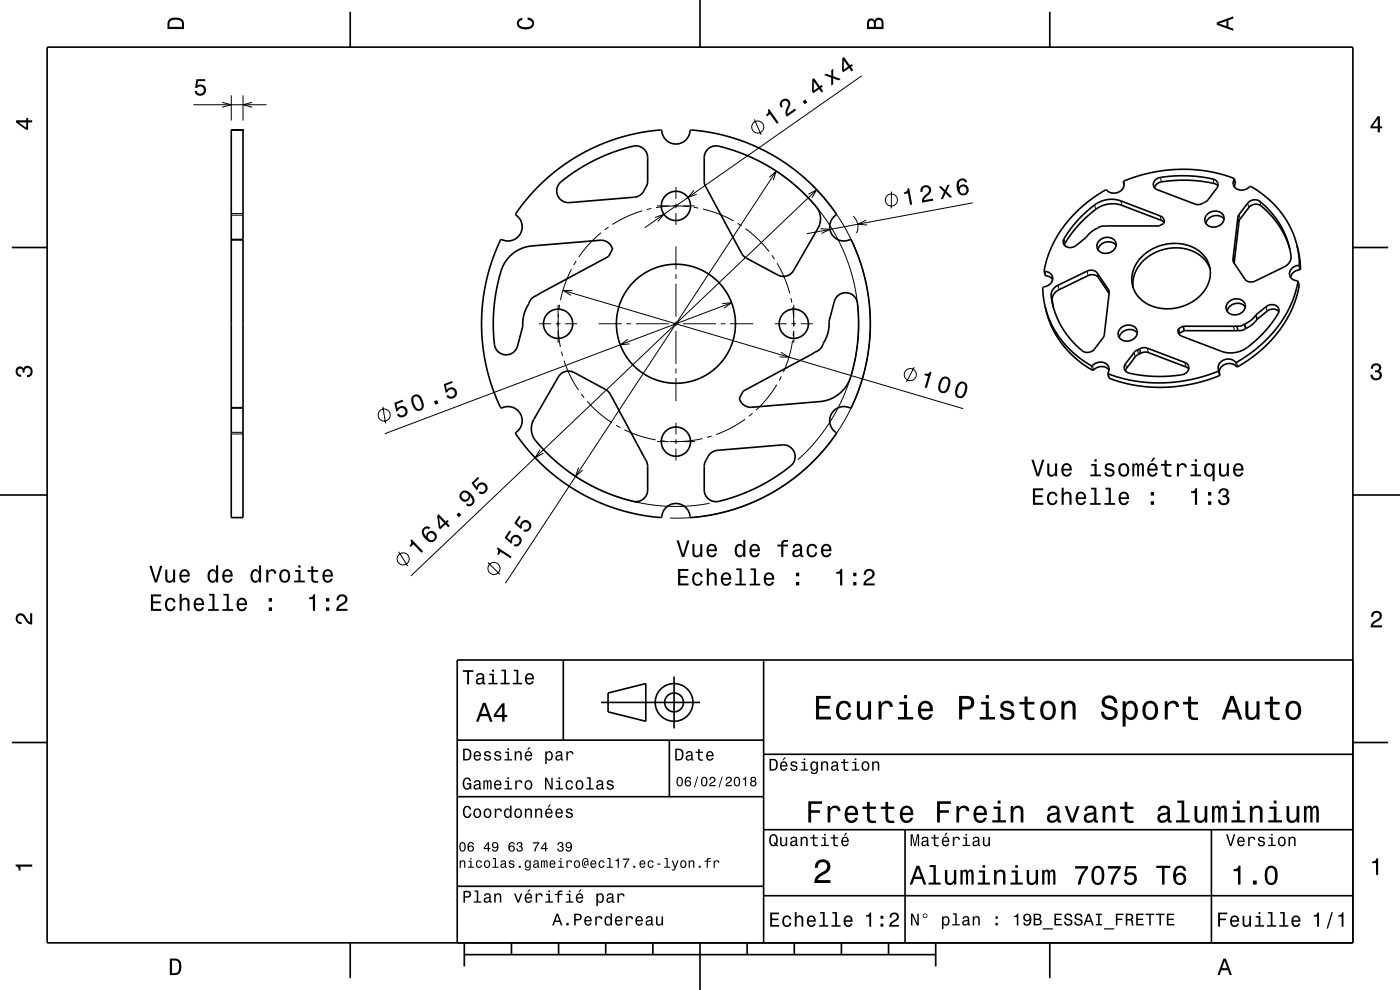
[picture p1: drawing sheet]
<svg xmlns="http://www.w3.org/2000/svg" width="297mm" height="210mm" viewBox="0 0 297 210" stroke-linecap="round" stroke-linejoin="round" font-family="sans-serif">
<g fill="none" stroke="#000" stroke-width=".21">
<path d="M182.8 16.1l-46 32.2M41 22.2h15.6M47.1 21.7l2 .5-2 .5M49.1 20.2v5.4M49.1 27.6h2.5M51.6 20.2v5.4M53.5 21.7l-1.9 .5 1.9 .5M143.4 39.6v2.6M160 25.3l1.5 3.3M163 35.2l3.4 2.3 3.6 3.1 3.3 3.4 2.6 3.7 2.3 3.9 1.8 4.3 1.2 4.4 .7 4.4 .2 4.8-.3 4.4-.9 4.5-1.4 4.2-1.9 4.3-2.5 4.1-2.8 3.5-3 3M163.2 37.6l1.5-1.3-.7 1.9M164.7 36.3l-57.5 87.4"/>
<path d="M171.9 38.8l2.1 2.3 2 2.3 1.9 2.6 1.6 2.8 1.5 2.9 1.1 2.8 .9 2.9 .8 2.9 .7 5.7 .1 3-.1 3.5-.5 3.2-.6 2.9-.9 3.1-1.1 3.1-1.3 2.7-1.5 2.6-1.6 2.5-2 2.6-2.2 2.4-2.2 2-2.3 1.9-2.7 1.9-2.5 1.5-3.2 1.6-5.4 1.9-3.4 .8-2.7 .4-3.3 .3h-3M238.3 38.6l.2 .5M246.2 37.6l.2 1M257.3 38l.2 .9M261.8 38l.3 1M49.1 50.9h2.5M49.1 45.3h2.5M49.1 45.6h2.5M121.2 57.1l-1.4 3.2-.9 3.4M122.2 55.4l-.5 .8M127.5 49.4l-2.7 2.6-2 2.5M129.1 48.2l-.8 .6"/>
<path d="M136.3 44.7l-3.3 1.2-3.1 1.7M138.2 44.2l-1 .3M139 46.1l1.9-.6-1.3 1.5M139.4 43.7h2.5M142.9 43.7h1M143.4 43.2v1M143.4 45.2v2.5M143.4 52.3v4.9M143.4 58.2v1M144.9 43.7h2.5M146.2 43.8l-3.5-.1-3.5 .3M147.2 44l.9 .1"/>
<path d="M147.2 40.4l-1.3 1.5 1.9-.7M149.1 44.3l3.1 1 3.4 1.6M156.5 47.4l.8 .5M158.1 48.5l2.7 2.2 2.3 2.7M163.7 54.2l.6 .8M164.8 55.8l1.7 3.4 1.1 3.1M171.5 41.2l1.8-.9-1.1 1.7M173.3 40.3l-86.1 81.9M174.1 48.5l2 .2-1.8 .8M181 45.9a3 3 0 0 1 .7 3.6M183.8 46.7l-1.8 .9 2 .1M189.1 40.6v3.6"/>
<path d="M206.3 43l-35.2 6.6M221.6 57.6l.3 .9M225.7 50.6l.3 1M230.6 57.5l.2 1M232.2 43.5l.3 .9M232.8 57.9l.2 1M237.8 42.6l.2 1M246.1 45.8l.3 .9M261.6 55l.2 .7M262.6 46.5l.2 .9M262.6 46.2l.2 1M262.9 45.5l.2 .9"/>
<path d="M264.7 43.1l.2 .9M267.3 42.7l.2 1M275.4 59.7l.2 .9M275.5 56.3l.2 .9M275.7 56.1l.2 1M114.4 68.7h2.5M117.9 68.7h1M118.4 64.6v2.6M118.4 68.2v1M118.4 70.2v2.5M118.5 66.6v3.8l.4 3.2M118.7 64.7l-.1 .9"/>
<path d="M119.1 74.6l.3 .9M119.4 61.6l84.9 25.1M119.7 76.5l1.3 3.2 1.7 3.1M119.9 68.7h2.5M121.4 61.6h-2l1.7 1M127 68.7h4.9M132.9 68.7h1M133.2 72l-1.6 1.1 2-.2M134.9 68.7h7M142.9 68.7h1M143.4 60.2v7M143.4 68.2v1"/>
<path d="M143.4 70.2v7M143.4 78.2v1M144.9 68.7h7M152.9 68.7h1M153.2 64.4l2-.2-1.6 1.2M154.9 68.7h4.9M155.2 64.2l-73.6 27.8M164.4 68.7h2.5M165.7 74.7l1.7 1.1-2-.1M165.8 79.8l-.5 .9M167.8 63.2l.2 1M167.9 68.7h1"/>
<path d="M168.1 72.2l-.6 3.2-1.3 3.5M168.1 65.2l.3 4.1M168.3 70.3v1M168.4 64.6v2.6M168.4 68.2v1M168.4 70.2v2.5M169.9 68.7h2.5M193.9 77.9l-1.6 3.1M223 62.8l.2 1M224.5 60.5l.2 1M231.5 77.6l.3 .9M231.8 77.6l.2 .9"/>
<path d="M235.1 79.3l.2 .9M235.1 61.4l.2 .8M238.8 77.2l.2 .9M240.6 74.8l.2 .9M241.3 74.2l.2 1M241.6 74.1l.2 .9M241.8 74l.2 .9M243.4 73.9l.2 .9M251.4 76.9l.2 .9M258.5 78.7l.2 1M261.7 69.2l.2 1M262.1 76.8l.2 1"/>
<path d="M262.3 76.9l.3 .9M264 68.8l.2 .9M268.6 65l.2 1M49.1 86.4h2.5M49.1 91.7h2.5M49.1 92.1h2.5M81.2 86.3l.6 3.5M114.6 95.4l-1.1 1.7 1.8-1M120.5 99.9l3.1 2.1 3.5 1.9 4 1.5 3.8 1.1 4 .7 3.7 .2 3.8-.1 4.1-.5M122.7 99.2l-.6 1.9 1.5-1.4M123.3 83.6l.6 .8M124.6 85.1l2.5 2.5 2.8 2.1"/>
<path d="M130.7 90.2l.9 .5M132.5 91.2l3.4 1.3 3.2 .8M139.4 93.7h2.5M140.1 93.5l1 .1M142.9 93.7h1M143.4 80.2v4.9M143.4 89.6v2.6M143.4 93.2v1M143.4 95.2v2.5M144.9 93.7h2.5M149 93l-3.2 .6h-3.7M151 92.5l-1 .3"/>
<path d="M158.1 88.9l-3 1.9-3.2 1.4M159.6 87.7l-.7 .6M164.8 81.6l-2 2.9-2.4 2.5M49.1 109.8h2.5M84.6 117l1.9 3.1M103.5 119.3l2.6 2.5"/>
<circle cx="160.8" cy="26.9" r="1.28"/>
<circle cx="189.1" cy="42.4" r="1.28"/>
<circle cx="193.1" cy="79.5" r="1.28"/>
<circle cx="81.5" cy="88" r="1.28"/>
<circle cx="85.5" cy="118.6" r="1.28"/>
<circle cx="104.8" cy="120.6" r="1.28"/>
</g>
<g fill="none" stroke="#000" stroke-width=".35">
<path d="M10 10h277v190h-277zM74.3 2.5v7.5M148.5 0v10M222.7 2.5v7.5M49.1 27.6h2.5v82.2h-2.5zM114.1 39.6l2.8-2.5 2.8-2.2 3.1-2 3.4-1.7 3.7-1.5 3.1-.9 3.7-.8 3.6-.4a3.1 3.1 0 0 0 3 3 3.1 3.1 0 0 0 3.1-2.9h1.2l3.2 .4 4.6 1.1 4 1.5 4.2 2.1 3.8 2.4 3.5 2.8 3.4 3.4 2.8 3.5a.57 .57 0 0 1 .3 .6 .57 .57 0 0 1-.5 .5 3 3 0 0 0-.3 3.9 3 3 0 0 0 3.8 .9l.6 1 1.1 2.8 1.3 4.3 .9 4.6 .3 4.8-.1 4.2-.7 4.5-1.3 4.8-1.7 4.2a.56 .56 0 0 1-.3 .5 .56 .56 0 0 1-.7-.1 3 3 0 0 0-3.5 1.6 3 3 0 0 0 1.1 3.8l-2.1 3-3.6 3.8-3.4 2.9-3.9 2.7-4.2 2.2-4.2 1.6-4.2 1-4.6 .7a.56 .56 0 0 1-.7 0 .56 .56 0 0 1-.2-.6 3 3 0 0 0-3.3-2.3 3 3 0 0 0-2.7 2.9l-.6 .1-3.2-.5-4.6-1-4.3-1.5-4.2-2.1-4.1-2.5-3.5-2.8-3-3-3.1-3.9a.56 .56 0 0 1-.3-.6 .56 .56 0 0 1 .5-.5 3 3 0 0 0 .3-3.9 3 3 0 0 0-3.9-1l-.5-.9-1.1-2.8-1.4-4.3-.8-4.9-.3-4.5 .2-4.5 .6-4.4 1.3-4.6 1.7-4.2a.56 .56 0 0 1 .3-.6 .56 .56 0 0 1 .7 .2 3 3 0 0 0 3.5-1.7 3 3 0 0 0-1.1-3.8l1.8-2.5zM118.8 38.7l2.8-2 3.2-2 3.6-1.7 3.5-1.3a8.6 8.6 0 0 1 3.7-.7 2.49 2.49 0 0 1 1.8 2.4v5a3.9 3.9 0 0 1-2.6 3.4l-14 1.2a2.5 2.5 0 0 1-2.5-1.5 2.5 2.5 0 0 1 .5-2.8zM150.2 31.6a3.1 3.1 0 0 1 3.5-.3l4.9 1.7 4.7 2.4 4.3 3 4 3.8a6.3 6.3 0 0 1 2.5 4.3l-.4 1.7-5.4 9.2a2.49 2.49 0 0 1-3.3 .9l-6.7-3.5-.9-.9-7.8-14.5-.2-1v-5a2.49 2.49 0 0 1 .8-1.8zM238.3 38.6a2.02 2.02 0 0 1-1 2.2 2.02 2.02 0 0 1-2.4-.3l-.3-.2-4.1 2.7-2.3 2-2.1 2.5-1.7 2.4-1.2 2.3-1.1 2.6-.6 2.7M238.3 38.6l.2 .6M245.1 38.2a6.8 6.8 0 0 1 3.5-.8l3-.1 2.9 .2a10 10 0 0 1 3.6 .9 1.16 1.16 0 0 1 0 1.6l-1.9 2.5-.8 .5a2.17 2.17 0 0 1-1.9 .3l-8-3.1a1.2 1.2 0 0 1-.4-2zM258.4 39.4l-.8-.5-2.9-.5-2.7-.2-2.7 .1a11 11 0 0 0-3.8 .7l-.6 .8"/>
<path d="M261.9 37.9l-2.3-.8-3.3-.8-3.4-.3-2.7-.1-2.9 .2-3.5 .6-3.6 1-1.8 .7-.1 .2M261.9 37.9l.2 1-.3 .7M261.9 37.9a1.61 1.61 0 0 0 .1 1.9 1.61 1.61 0 0 0 1.8 .5l.9-.4a.62 .62 0 0 1 1.1-.1l3.4 2.5 2.7 2.9 2 3.4 1.2 3.4M2.5 52.5h7.5M49.1 50.8h2.5M108.2 54.3a7.6 7.6 0 0 1 4.7-2.1l14.4-1.2a2.5 2.5 0 0 1 2.6 1.9l-.8 1.5-15.2 8.3a2.85 2.85 0 0 0-1.9 2 7.5 7.5 0 0 0-1.1 4.5l-1.1 4.2a2.55 2.55 0 0 1-3 1.8 2.55 2.55 0 0 1-2-2.9l-.2-3.2 .2-3.5 .4-3.5 .6-2.9a9 9 0 0 1 2.4-4.9zM221.5 57.5l.1 .1a1.57 1.57 0 0 1 1.7 1.3 1.57 1.57 0 0 1-1.2 1.8l-.9 .3 .2 2.2 .3 1.9M221.5 57.5l.4 1a1.84 1.84 0 0 1 1.4 .7M229.4 46l1.2-1.2a7.1 7.1 0 0 1 6-2.5l1.2 .3 8.3 3.2a1.19 1.19 0 0 1 .8 1.6l-1 .5h-10.7a5.2 5.2 0 0 0-4 1.5l-.8 .9-2.1 1.8a1.57 1.57 0 0 1-1.7 .4 1.57 1.57 0 0 1-1-1.5l1.5-2.4zM233.3 51a2.03 2.03 0 0 1 2-.7 2.03 2.03 0 0 1 1.5 1.6 2.15 2.15 0 0 1-1.8 1.8 2.15 2.15 0 0 1-2.3-1.2 1.62 1.62 0 0 1 .6-1.5zM236.8 52a2.23 2.23 0 0 0-3.9 1M242.2 54.5a9.5 9.5 0 0 1 12.9-.6 6.2 6.2 0 0 1-1.1 9.3 9.4 9.4 0 0 1-12.2 0 6.1 6.1 0 0 1 .4-8.7z"/>
<path d="M247 47.2l-.6-.4-8.4-3.2a6.6 6.6 0 0 0-7 2l-3 3-1.3 1.8-.9 1.6M256.2 45.4a2.01 2.01 0 0 1 2-.6 2.01 2.01 0 0 1 1.5 1.6 2.16 2.16 0 0 1-1.8 1.7 2.16 2.16 0 0 1-2.3-1.1 1.6 1.6 0 0 1 .6-1.6zM256.7 57a7.8 7.8 0 0 0-9.1-4.3 8.3 8.3 0 0 0-7.3 7.5l.1 .8M259.7 46.5a2.24 2.24 0 0 0-3.9 .9M264.9 42.9a2.09 2.09 0 0 1 3.1 .5l1.8 1.8 1.7 2.3 1.1 2.2 .9 2.7a4.2 4.2 0 0 1 0 3.3l-1.1 .9-6.1 3a1.78 1.78 0 0 1-2.2-.4l-2.3-3.5-.2-.7 1.1-9.1zM273.6 52.9l-.6-1.9-1-2-1.4-2.1-1.3-1.6a6.8 6.8 0 0 0-2.6-2 1.98 1.98 0 0 0-1.8 .7l-2 2.8-1.1 9M275.1 52l.7 3.2 .1 1.9-.2 .1a2.06 2.06 0 0 0-1.9 1.6M275.1 52l.5 2.9 .1 1.2-.2 .2a1.72 1.72 0 0 0-1.7 .9 1.72 1.72 0 0 0 .2 1.9l1.4 .6M275.4 59.7l-.6 2.4-1 2.6-1.2 2.4-1.5 2.2-2 2.3-2.2 2.1-2.3 1.7-2.3 1.5a2.18 2.18 0 0 0-2.4-.6 2.18 2.18 0 0 0-1.4 2l.1 .3M275.4 59.7l.2 .9-.9 3.5-1.1 2.6-1.6 2.6-1.7 2.2-2.3 2.3-2.4 2-2.4 1.6a.75 .75 0 0 1-.7 .4 .75 .75 0 0 1-.7-.4 2.17 2.17 0 0 0-3.2 1.5M287 52.5h7.5M118.8 79.5a2.51 2.51 0 0 1 3-.5l6.6 3.6 .9 .8 7.9 14.6 .2 .9v5a2.6 2.6 0 0 1-3.8 2.3l-5.2-1.8-4.9-2.5-4.5-3.1-3.9-3.6a6.3 6.3 0 0 1-2.4-4.3l.4-1.7z"/>
<path d="M177.5 62.9a2.57 2.57 0 0 1 3-.5 2.57 2.57 0 0 1 1.5 2.6l.1 3.3-.1 3.5-.4 3.2-.6 3.2a7.9 7.9 0 0 1-7.1 7l-14.5 1.2a2.5 2.5 0 0 1-2.5-1.9l.8-1.5 15.2-8.3a2.86 2.86 0 0 0 1.9-2.1 7.5 7.5 0 0 0 1.1-4.4l1.1-4.4zM221.7 65.1l.6 2.1 .7 1.9 1 1.8 1.2 1.9 1.5 1.8 1.7 1.6 2.3 1.7 1.3 .6a2.23 2.23 0 0 1 3.3 0M221.7 65.1l1.3 3.5 2 3.3 2.6 2.8 3.1 2.4a1.05 1.05 0 0 0 1.1 .4 1.97 1.97 0 0 1 2-.7 1.97 1.97 0 0 1 1.5 1.5l-.3 .9M223.7 61.1l.8-.6 6.1-3a1.77 1.77 0 0 1 2.2 .4l2.3 3.5 .2 .8-1.1 9.1-2 2.7a2.06 2.06 0 0 1-3.3-.2l-1.8-1.9-1.7-2.3-1.2-2.2-.9-2.7a4.2 4.2 0 0 1 .1-3.3zM235.3 62.3l-2.3-3.4a1.74 1.74 0 0 0-2.2-.4l-6.1 3a2.61 2.61 0 0 0-1.3 3.5l.1 .2M237.8 69.6a2.01 2.01 0 0 1 2-.6 2.01 2.01 0 0 1 1.5 1.6 2.15 2.15 0 0 1-1.8 1.7 2.15 2.15 0 0 1-2.3-1.2 1.61 1.61 0 0 1 .6-1.5zM240.7 74.6l.8-.5a2.16 2.16 0 0 1 1.9-.2l8 3a1.32 1.32 0 0 1 .8 1.4 1.32 1.32 0 0 1-1.3 1.1l-4.3 .5-4.2-.3a9.9 9.9 0 0 1-3.6-.8 1.17 1.17 0 0 1 0-1.6zM241.3 70.7a2.24 2.24 0 0 0-3.9 .9M250 69.7l.2 1M250.2 70.7l-.1 .2M251 69.2l.2 .9M251 69.2l-1 .5"/>
<path d="M251.2 70.1l-1 .6M252.2 78.2l-.6-.4-8-3a3 3 0 0 0-2.8 .9l-1.8 2.4-.3 .6M258.6 78.6l.2 .9-.1 .2-3 1-4.1 1-4.7 .5-4.4-.2-4.1-.8-3.1-1-.3-1M258.6 78.6l-.1 .1-2.1 .8-3.6 1-3 .5-3.2 .2h-2.9l-3.1-.4-3.3-.8-2.3-.8M260.7 64a2.03 2.03 0 0 1 2-.6 2.03 2.03 0 0 1 1.5 1.5 2.15 2.15 0 0 1-1.8 1.8 2.15 2.15 0 0 1-2.3-1.1 1.62 1.62 0 0 1 .6-1.6zM262.4 69.2h-11.4M262.4 69.2l.2 .9M262.6 70.1h-11.4M264 68.7a1.99 1.99 0 0 1-1.6 .5M264 68.7l.3 1M264.2 65.1a2.24 2.24 0 0 0-3.9 .9M264.3 69.7a2.01 2.01 0 0 1-1.7 .4"/>
<path d="M266.4 66.8l2.2-1.8a1.57 1.57 0 0 1 1.7-.3 1.57 1.57 0 0 1 1 1.4l-.7 1.3-1.4 1.9-2.9 3a7 7 0 0 1-6.3 2.5l-9.3-3.5a1.18 1.18 0 0 1-.7-1.6M266.4 66.8l-1.1 1.2-1.3 .7M266.4 66.8l.3 .9M266.7 67.7l-1 1.1-1.4 .9M271.3 66.1a1.85 1.85 0 0 0-2.5-.1l-2.1 1.7M49.1 86.6h2.5M150.7 96.2l.8-.5 .7-.2 13.8-1.1a2.55 2.55 0 0 1 2.6 1.9 2.55 2.55 0 0 1-1.4 2.9l-3 2.2-3.1 1.7-3.2 1.5-3 1.1a8.5 8.5 0 0 1-3.7 .6 2.49 2.49 0 0 1-1.8-2.4v-5.3l.2-.8zM0 105h10M287 105h10M119.5 140v17M162 140v60M287 140h-190v60"/>
<path d="M2.5 157.5h7.5M97 157h65M127.5 149h21M129 147l8-2v8l-8-2zM142 157v12M143 143.5v11M287 157.5h7.5M97 169h65M162 176h125M162 160h125M192 176v24M257 176v24"/>
<path d="M97 188h65M162 190h125M74.3 200v7.5M98.5 202.5h100M98.5 200v5M108.5 200v2.5M118.5 200v2.5M128.5 200v2.5M138.5 200v2.5M148.5 200v10M158.5 200v2.5M168.5 200v2.5"/>
<path d="M178.5 200v2.5M188.5 200v2.5M198.5 200v5M222.7 200v7.5"/>
<circle cx="143.4" cy="43.7" r="3.1"/>
<circle cx="118.4" cy="68.7" r="3.1"/>
<circle cx="143.4" cy="68.7" r="12.6"/>
<circle cx="168.4" cy="68.7" r="3.1"/>
<circle cx="143.4" cy="93.7" r="3.1"/>
<circle cx="143" cy="149" r="2"/>
<circle cx="143" cy="149" r="4"/>
</g>
<g fill="#000">
<path d="M36 4a2.18 2.18 0 0 0-.5 2.2h3.5v-1.2a1.43 1.43 0 0 0-1.7-1.3zM36.3 4.4a2.15 2.15 0 0 1 2.2 .3l.1 1h-2.6v-1z" fill-rule="evenodd"/>
<path d="M41.7 16.8h1.8v.4h-1.5l-.1 1a1.21 1.21 0 0 1 1.7 .5 1.21 1.21 0 0 1-.8 1.7 1.21 1.21 0 0 1-1.5-1.1h.5a.8 .8 0 0 0 1.2 .4 .8 .8 0 0 0 0-1.3 .8 .8 0 0 0-1.2 .3h-.4z" fill-rule="evenodd"/>
<path d="M109.9 4.2l.9-.4v.4a.7 .7 0 0 0-.7 .5 .7 .7 0 0 0 .3 .8 1.7 1.7 0 0 0 2.5-.5 .9 .9 0 0 0-1-.8v-.5a1.24 1.24 0 0 1 1.4 1.1 1.24 1.24 0 0 1-1 1.4 2.22 2.22 0 0 1-2.5-.7l-.2-.5z" fill-rule="evenodd"/>
<path d="M174.8 15.9l1.5 .6v1.7l.5-.3-.1-1.3 1.2 .5 .5-.3-1.6-.6v-1.6l-.5 .3 .1 1.2-1.1-.5zM178.7 12.4l-.1 2.6 .3 .3 1.2-.9 .5 .8 .4-.3-.5-.7 .4-.3-.2-.3-.4 .3-1.2-1.8zM179 12.8l.9 1.3-.9 .7z" fill-rule="evenodd"/>
<path d="M184.2 4.2l-.3 .7v1.3h3.5v-1.3a.98 .98 0 0 0-.7-1.1 .98 .98 0 0 0-1.2 .6 .84 .84 0 0 0-1.3-.2zM184.5 4.5a.54 .54 0 0 1 .6-.1 .54 .54 0 0 1 .3 .6v.7h-1zM185.9 4.4a.62 .62 0 0 1 .8-.1 .62 .62 0 0 1 .3 .6v.8h-1.2z" fill-rule="evenodd"/>
<path d="M258.1 4.7v.6l3.5 1.2v-.4l-1-.4v-1.4l1-.4v-.4zM258.6 5l1.6-.5v1z" fill-rule="evenodd"/>
<path d="M3.4 25.5v.5l2.1 1.5h.5v-1.5h.8v-.5h-.8v-.5h-.4v.5zM4 26h1.6v1.1z" fill-rule="evenodd"/>
<path d="M162.9 23.3a.77 .77 0 0 1-.4 1.1l.2 .3 .7-.5 1.4 2.1 .4-.3-2.1-2.9zM165.9 21.2a1.12 1.12 0 0 0-.2 1.7l.4-.3a.7 .7 0 0 1-.1-1 .7 .7 0 0 1 1-.1 .7 .7 0 0 1 .1 1 1.8 1.8 0 0 0-.2 2.3l2-1.4-.3-.4-1.5 1.1a2.24 2.24 0 0 1 .5-1.8 1.08 1.08 0 0 0-.4-1.2 1.08 1.08 0 0 0-1.3 .1zM170.3 21.5l.4 .6 .6-.4-.5-.6zM172.3 16.8v2.6l.2 .4 1.3-.9 .5 .7 .3-.2-.4-.8 .4-.2-.3-.4-.4 .3-1.2-1.8zM172.6 17.3l.9 1.3-.9 .6z" fill-rule="evenodd"/>
<path d="M292.3 24.7l-1.6 2.1v.4h1.6v.9h.4v-.9h.5v-.4h-.5v-2.1zM292.3 25.2v1.6h-1.1z" fill-rule="evenodd"/>
<path d="M192.5 40a.77 .77 0 0 1-.8 .8l.1 .4 .8-.2 .5 2.5 .4-.1-.6-3.5zM195.4 39.8l-.1 1 .4-.1a.7 .7 0 0 1 .4-.9 .7 .7 0 0 1 .9 .3 .7 .7 0 0 1-.3 .9 1.79 1.79 0 0 0-1.1 2l2.4-.4-.1-.5-1.9 .4a2.2 2.2 0 0 1 1.3-1.4 1.13 1.13 0 0 0-.2-1.7 1.13 1.13 0 0 0-1.7 .4z" fill-rule="evenodd"/>
<path d="M199.1 39.6l1.2 1.1-.7 1.6 .5-.1 .5-1.2 .9 .9 .5-.1-1.2-1.2 .7-1.4-.6 .1-.4 1-.8-.8zM203.4 38.1a2.23 2.23 0 0 0 .6 3.3 1.16 1.16 0 0 0 1.4-.6 1.16 1.16 0 0 0-.4-1.5 1.16 1.16 0 0 0-1.6 .4 1.03 1.03 0 0 1 .6-1.4 .58 .58 0 0 1 .7 .4l.5-.1a1.1 1.1 0 0 0-1.8-.5zM203.5 40.3a.75 .75 0 0 1 1.5 0 .75 .75 0 0 1-1.5 0z" fill-rule="evenodd"/>
<path d="M291.1 77.4a1.08 1.08 0 0 1 1.4-.2 1.08 1.08 0 0 1 .4 1.2l-.3 .3a1.06 1.06 0 0 1 .5 1.3 1.06 1.06 0 0 1-1.2 .7 1.1 1.1 0 0 1-1.2-1.2h.5a.71 .71 0 0 0 1 .8 .71 .71 0 0 0 .1-1.3h-.6v-.4a.61 .61 0 0 0 .8-.3 .61 .61 0 0 0-.2-.8 .61 .61 0 0 0-.9 .2l-.1 .5h-.5z" fill-rule="evenodd"/>
<path d="M3.6 78a.86 .86 0 0 1 1.4 .2 1.06 1.06 0 0 1 1.2-.6 1.06 1.06 0 0 1 .7 1.2 1.1 1.1 0 0 1-1.2 1.2v-.4a.71 .71 0 0 0 .8-1 .71 .71 0 0 0-1.3-.1v.6h-.4a.61 .61 0 0 0-.3-.8 .61 .61 0 0 0-.8 .2 .61 .61 0 0 0 .2 .8l.6 .2v.4a1.15 1.15 0 0 1-1.2-.6 1.15 1.15 0 0 1 .3-1.3z" fill-rule="evenodd"/>
<path d="M83.7 85.4l.3 1.9 .4-.2a.8 .8 0 0 1 1.1-.6 .8 .8 0 0 1 .4 1.2 .8 .8 0 0 1-1.3 .1l-.4 .1a1.21 1.21 0 0 0 1.8 .5 1.21 1.21 0 0 0 .1-1.8 1.21 1.21 0 0 0-1.8 0l-.2-.9 1.4-.5-.1-.4zM87.5 84a2.43 2.43 0 0 0 1.2 3.2 1.14 1.14 0 0 0 1.2-1.4 2.31 2.31 0 0 0-1.4-2.2l-.6 .1zM87.8 84.3l.6-.2a2.37 2.37 0 0 1 .9 2.4l-.6 .3a2.36 2.36 0 0 1-.9-2.5zM92.1 85.1l.2 .7 .7-.2-.3-.7zM94.1 81.5l.4 1.8 .4-.1a.8 .8 0 0 1 1.1-.7 .8 .8 0 0 1 .4 1.2 .8 .8 0 0 1-1.3 .1l-.4 .2a1.21 1.21 0 0 0 1.7 .4 1.21 1.21 0 0 0 .2-1.8 1.21 1.21 0 0 0-1.8 .1l-.2-.9 1.4-.6-.1-.4z" fill-rule="evenodd"/>
<path d="M196.2 79.2l-.1 .4 .8 .2-.7 2.4 .4 .1 1-3.4-.3-.1a.77 .77 0 0 1-1.1 .4zM199.8 80.1a2.68 2.68 0 0 0-.5 3 1.13 1.13 0 0 0 1.9-.4 2.31 2.31 0 0 0 .1-2.5l-.5-.3h-.5zM200.1 80.5a.63 .63 0 0 1 .6-.2 .63 .63 0 0 1 .5 .5 2.74 2.74 0 0 1-.9 2.2l-.7-.2a2.29 2.29 0 0 1 .5-2.3zM203.4 81.1a2.67 2.67 0 0 0-.5 3.1 1.14 1.14 0 0 0 1.9-.4 2.3 2.3 0 0 0 .1-2.6l-.5-.2-.5-.1zM203.7 81.5a.63 .63 0 0 1 .6-.1 .63 .63 0 0 1 .4 .5 2.74 2.74 0 0 1-.8 2.1l-.7-.1a2.28 2.28 0 0 1 .5-2.4z" fill-rule="evenodd"/>
<path d="M218.8 97.5l1.1 3.5h.5l1.1-3.5h-.4l-.9 3-.9-3zM222.2 98.3v1.8a.89 .89 0 0 0 .6 1 .89 .89 0 0 0 1-.5v.4h.5v-2.7h-.5v1.6a.65 .65 0 0 1-.4 .8 .65 .65 0 0 1-.8-.3v-2.1zM225.4 98.6a1.54 1.54 0 0 0 .8 2.5 1.06 1.06 0 0 0 1.1-.8h-.4l-.2 .3-.4 .1a.76 .76 0 0 1-.7-.9h1.8a1.16 1.16 0 0 0-.5-1.4 1.16 1.16 0 0 0-1.5 .2zM225.8 98.8a.66 .66 0 0 1 .8-.1 .66 .66 0 0 1 .3 .7h-1.3zM231.5 98.4v.4h.7v1.9h-.9v.3h2.3v-.3h-1v-2.3zM232.2 97.4v.5h.5v-.5zM234.6 98.5a.75 .75 0 0 0-.2 .8 .75 .75 0 0 0 .7 .5l.9 .3a.63 .63 0 0 1-.6 .7 .63 .63 0 0 1-.7-.6h-.4a1.07 1.07 0 0 0 1.2 .9 1.07 1.07 0 0 0 .9-1.2l-.4-.3-1.1-.4a.53 .53 0 0 1 .4-.6 .53 .53 0 0 1 .6 .4h.5a1.03 1.03 0 0 0-.7-.8 1.03 1.03 0 0 0-1.1 .3zM237.5 98.6a1.53 1.53 0 0 0 .9 2.5 1.48 1.48 0 0 0 1.2-1.4 1.48 1.48 0 0 0-1.2-1.5l-.5 .1zM237.9 98.9a.67 .67 0 0 1 .7-.3 .67 .67 0 0 1 .5 .6 1.11 1.11 0 0 1-.7 1.5 1.17 1.17 0 0 1-.5-1.8zM240.2 98.3v2.7h.4v-1.8l.2-.6h.3l.1 .3 .1 2.1h.3l.1-2 .3-.4 .2 .1 .1 .4v1.9h.4v-1.8a.69 .69 0 0 0-.6-1l-.5 .4-.2-.3-.3-.1-.5 .4v-.3zM244.6 97.1l-.5 .9h.3l.7-.9zM243.7 98.6a1.54 1.54 0 0 0 .8 2.5 1.06 1.06 0 0 0 1-.8h-.4l-.2 .3-.4 .1a.76 .76 0 0 1-.7-.9h1.8a1.16 1.16 0 0 0-.5-1.4 1.16 1.16 0 0 0-1.4 .2zM244 98.8a.66 .66 0 0 1 .8-.1 .66 .66 0 0 1 .3 .7h-1.3zM247.1 97.6v.8h-.8v.4h.8v1.8a1.04 1.04 0 0 0 1.4 .5v-.4a.68 .68 0 0 1-1-.3v-1.6h1v-.4h-1v-.8zM249.7 98.3v2.7h.4v-1.5a.66 .66 0 0 1 .4-.8 .66 .66 0 0 1 .8 .2v.3h.5a.89 .89 0 0 0-.7-.9 .89 .89 0 0 0-1 .5v-.5zM252.8 98.4v.4h.6v1.9h-.9v.3h2.3v-.3h-.9v-2.3zM253.4 97.4v.5h.5v-.5zM255.7 98.6a1.57 1.57 0 0 0 .8 2.5l.4-.1 .3-.4v1.5h.5v-3.8h-.5v.4l-.1-.2a.88 .88 0 0 0-1.4 .1zM256 98.9a.62 .62 0 0 1 .7-.2 .62 .62 0 0 1 .5 .5 1.12 1.12 0 0 1-.7 1.5 1.19 1.19 0 0 1-.5-1.8zM258.6 98.3v1.8a.89 .89 0 0 0 .6 1 .89 .89 0 0 0 1.1-.5v.4h.4v-2.7h-.4v1.6a.65 .65 0 0 1-.4 .8 .65 .65 0 0 1-.8-.3l-.1-2.1zM261.9 98.6a1.54 1.54 0 0 0 .8 2.5 1.06 1.06 0 0 0 1.1-.8h-.5l-.2 .3-.4 .1a.76 .76 0 0 1-.7-.9h1.8a1.17 1.17 0 0 0-.5-1.4 1.17 1.17 0 0 0-1.4 .2zM262.2 98.8a.66 .66 0 0 1 .8-.1 .66 .66 0 0 1 .4 .7h-1.4z" fill-rule="evenodd"/>
<path d="M87.1 114.6a.77 .77 0 0 1-.2 1.2l.2 .2 .6-.5 1.7 1.8 .4-.4-2.5-2.5zM89.8 112a1.57 1.57 0 0 0 .4 2.3 1.26 1.26 0 0 0 1.9 .6 1.26 1.26 0 0 0 .3-1.9 1.11 1.11 0 0 0-1.3-.3 1.11 1.11 0 0 0-.7 1.1 1.03 1.03 0 0 1-.3-1.5 .58 .58 0 0 1 .9 0l.3-.4a.99 .99 0 0 0-1.5 .1zM90.7 113.9a.75 .75 0 0 1 1.5 0 .75 .75 0 0 1-1.5 0zM92.7 109.4l.4 2.6 .3 .3 1.1-1.1 .6 .7 .3-.4-.6-.6 .4-.3-.3-.3-.3 .3-1.5-1.5zM93.1 109.8l1.1 1.1-.8 .8zM96.8 109.2l.6 .5 .5-.5-.6-.5zM97.8 104.4a1.15 1.15 0 0 0 .3 1.9 1.15 1.15 0 0 0 1.6-1 1.03 1.03 0 0 1 .3 1.5 .56 .56 0 0 1-.8 0l-.4 .3a1.18 1.18 0 0 0 1.6-.2 1.18 1.18 0 0 0 0-1.5 1.77 1.77 0 0 0-2.6-1zM97.9 105.2a.75 .75 0 0 1 1.5 0 .75 .75 0 0 1-1.5 0zM100 102.4l1.1 1.6 .3-.3a.79 .79 0 0 1 .7-.9 .79 .79 0 0 1 .9 .8 .79 .79 0 0 1-.9 .7l-.3-.1-.3 .3a1.21 1.21 0 0 0 1.8-.2 1.21 1.21 0 0 0-.5-1.8 1.21 1.21 0 0 0-1.7 .8l-.5-.8 1.1-1-.3-.3z" fill-rule="evenodd"/>
<path d="M105.6 116.1l-.2 .3a.77 .77 0 0 1 .1 1.2l.3 .2 .4-.7 2.1 1.3 .2-.3zM108.1 112.5l-1 1.6 1.4 1.2 .2-.3a.79 .79 0 0 1 .5-1.1 .79 .79 0 0 1 1 .6 .79 .79 0 0 1-.8 1l-.2-.1-.3 .4a1.21 1.21 0 0 0 1.7-.7 1.21 1.21 0 0 0-.9-1.6 1.21 1.21 0 0 0-1.4 1.2l-.7-.7 .8-1.2zM110.1 109.4l-1 1.6 1.4 1.2 .2-.3a.79 .79 0 0 1 .5-1.1 .79 .79 0 0 1 1 .6 .79 .79 0 0 1-.7 .9h-.2l-.3 .4a1.21 1.21 0 0 0 1.7-.7 1.21 1.21 0 0 0-.9-1.6 1.21 1.21 0 0 0-1.5 1.2l-.7-.7 .9-1.3z" fill-rule="evenodd"/>
<path d="M143.5 114.6l1.2 3.5h.5l1.1-3.5h-.5l-.9 3-.9-3zM146.9 115.4v1.8a.89 .89 0 0 0 .6 1 .89 .89 0 0 0 1.1-.5v.4h.4v-2.7h-.5v1.6a.65 .65 0 0 1-.3 .8 .65 .65 0 0 1-.8-.3l-.1-2.1zM150.2 115.7a1.55 1.55 0 0 0 .8 2.5 1.07 1.07 0 0 0 1.1-.8h-.5l-.2 .3-.4 .1a.76 .76 0 0 1-.7-.9h1.8a1.17 1.17 0 0 0-.5-1.4 1.17 1.17 0 0 0-1.4 .2zM150.5 115.9a.66 .66 0 0 1 .8-.1 .66 .66 0 0 1 .3 .7h-1.3zM156.1 115.7a1.57 1.57 0 0 0 .8 2.5l.4-.1 .4-.4v.4h.4v-3.6h-.4v1.3a.89 .89 0 0 0-1.6-.1zM156.5 116a.62 .62 0 0 1 .7-.2 .62 .62 0 0 1 .4 .5 1.12 1.12 0 0 1-.6 1.5 1.19 1.19 0 0 1-.5-1.8zM159.3 115.7a1.54 1.54 0 0 0 .8 2.5 1.07 1.07 0 0 0 1.1-.8h-.5l-.2 .3-.4 .1a.76 .76 0 0 1-.7-.9h1.8a1.17 1.17 0 0 0-.5-1.4 1.17 1.17 0 0 0-1.4 .2zM159.6 115.9a.66 .66 0 0 1 .8-.1 .66 .66 0 0 1 .4 .7h-1.4zM164.9 115.5v.4h.8v2.2h.5v-2.2h1v-.4h-1v-.3l.3-.3h.7v-.4a1.04 1.04 0 0 0-1.5 .8v.2zM168.4 115.6l-.2 .6h.4a.55 .55 0 0 1 .7-.5 .55 .55 0 0 1 .3 .8h-.2a1 1 0 0 0-1 .2 1 1 0 0 0-.3 1.1 .93 .93 0 0 0 1.7 0l.1 .3 .5 .1v-.4h-.2v-1.6a1.02 1.02 0 0 0-1.8-.6zM168.6 117.1l1.1-.3a.77 .77 0 0 1-.2 .8 .77 .77 0 0 1-.9 .1zM171.4 115.7a1.53 1.53 0 0 0 .9 2.5 1.07 1.07 0 0 0 1.1-1h-.5a.67 .67 0 0 1-.6 .6 .67 .67 0 0 1-.7-.6 1.11 1.11 0 0 1 .7-1.5 .59 .59 0 0 1 .6 .6h.5a1.09 1.09 0 0 0-.8-.9 1.09 1.09 0 0 0-1.2 .3zM174.5 115.7a1.55 1.55 0 0 0 .8 2.5 1.07 1.07 0 0 0 1-.8h-.4l-.2 .3-.4 .1a.76 .76 0 0 1-.7-.9h1.8a1.17 1.17 0 0 0-.5-1.4 1.17 1.17 0 0 0-1.4 .2zM174.8 115.9a.66 .66 0 0 1 .8-.1 .66 .66 0 0 1 .3 .7h-1.3z" fill-rule="evenodd"/>
<path d="M219.1 103.6v3.5h2.2v-.4h-1.7v-1.2h1.6v-.4h-1.6v-1.1h1.7v-.4zM222.4 104.7a1.53 1.53 0 0 0 .8 2.5 1.06 1.06 0 0 0 1.1-1.1h-.4a.67 .67 0 0 1-.6 .7 .67 .67 0 0 1-.7-.6 1.12 1.12 0 0 1 .7-1.5 .59 .59 0 0 1 .6 .6h.4a1.09 1.09 0 0 0-.7-1 1.09 1.09 0 0 0-1.2 .4zM225.2 103.5v3.6h.5v-1.6a.63 .63 0 0 1 .5-.8 .63 .63 0 0 1 .7 .7v1.7h.4v-1.8a.88 .88 0 0 0-.6-1 .88 .88 0 0 0-1 .5v-1.3zM228.5 104.7a1.54 1.54 0 0 0 .8 2.5 1.06 1.06 0 0 0 1.1-.9h-.5l-.2 .4-.4 .1a.76 .76 0 0 1-.7-.9h1.8a1.16 1.16 0 0 0-.5-1.4 1.16 1.16 0 0 0-1.4 .2zM228.8 104.9a.66 .66 0 0 1 .8-.2 .66 .66 0 0 1 .4 .8h-1.4zM231.5 103.5v.3h.7v2.9h-.9v.4h2.2v-.4h-.9v-3.2zM234.5 103.5v.3h.7v2.9h-.9v.4h2.3v-.4h-1v-3.2zM237.6 104.7a1.55 1.55 0 0 0 .8 2.5 1.06 1.06 0 0 0 1.1-.9h-.5l-.2 .4-.4 .1a.76 .76 0 0 1-.7-.9h1.8a1.17 1.17 0 0 0-.5-1.4 1.17 1.17 0 0 0-1.4 .2zM237.9 104.9a.66 .66 0 0 1 .8-.2 .66 .66 0 0 1 .4 .8h-1.4zM244.1 106.3v.8h.7v-.8zM244.1 104.4v.7h.7v-.7z" fill-rule="evenodd"/>
<path d="M252.7 104.2v.4h.8v2.5h.5v-3.5h-.4a.78 .78 0 0 1-.9 .6zM256.3 106.3v.8h.7v-.8zM256.3 104.4v.7h.7v-.7zM258.8 103.9l-.3 .8h.4a.62 .62 0 0 1 .4-.8 .62 .62 0 0 1 .7 .3 .62 .62 0 0 1-.2 .8l-.5 .1v.4a.72 .72 0 0 1 1 .4 .72 .72 0 0 1-.5 .9 .72 .72 0 0 1-.9-.5l-.1-.3h-.4a1.18 1.18 0 0 0 1.5 1.2 1.18 1.18 0 0 0 .6-1.9l-.2-.1a.91 .91 0 0 0 .3-1.1 .91 .91 0 0 0-1-.5z" fill-rule="evenodd"/>
<path d="M3.6 130.4a1.22 1.22 0 0 1 2 .7l.4 .6 .4 .3v-1.9h.4v2.4a1.8 1.8 0 0 1-1.7-1.4 .71 .71 0 0 0-.9-.5 .71 .71 0 0 0-.5 .8 .71 .71 0 0 0 .9 .5v.5a1.18 1.18 0 0 1-1.2-.7 1.18 1.18 0 0 1 .2-1.3z" fill-rule="evenodd"/>
<path d="M32 126.1v3.5h2.2v-.4h-1.7v-1.2h1.5v-.4h-1.5v-1.1h1.7v-.4zM35.3 127.2a1.53 1.53 0 0 0 .8 2.5 1.07 1.07 0 0 0 1.1-1.1h-.4a.67 .67 0 0 1-.6 .7 .67 .67 0 0 1-.7-.6 1.11 1.11 0 0 1 .6-1.5 .6 .6 0 0 1 .7 .6h.4a1.09 1.09 0 0 0-.7-1 1.09 1.09 0 0 0-1.2 .4zM38.1 126v3.6h.4v-1.6a.64 .64 0 0 1 .4-.8 .64 .64 0 0 1 .8 .4l.1 2h.4v-1.8a.88 .88 0 0 0-.6-1 .88 .88 0 0 0-1.1 .5v-1.3zM41.4 127.2a1.54 1.54 0 0 0 .8 2.5 1.06 1.06 0 0 0 1.1-.9h-.5l-.2 .4-.4 .1a.76 .76 0 0 1-.7-.9h1.8a1.17 1.17 0 0 0-.5-1.4 1.17 1.17 0 0 0-1.4 .2zM41.7 127.4a.66 .66 0 0 1 .8-.2 .66 .66 0 0 1 .3 .8h-1.3zM44.4 126v.3h.7v2.9h-1v.4h2.3v-.4h-.9v-3.2zM47.4 126v.3h.7v2.9h-.9v.4h2.2v-.4h-.9v-3.2zM50.5 127.2a1.54 1.54 0 0 0 .8 2.5 1.05 1.05 0 0 0 1.1-.9h-.5l-.2 .4-.4 .1a.76 .76 0 0 1-.7-.9h1.8a1.16 1.16 0 0 0-.5-1.4 1.16 1.16 0 0 0-1.4 .2zM50.8 127.4a.66 .66 0 0 1 .8-.2 .66 .66 0 0 1 .4 .8h-1.4zM57 128.8v.8h.7v-.8zM57 126.9v.7h.7v-.7z" fill-rule="evenodd"/>
<path d="M31.7 120l1.1 3.5h.5l1.1-3.5h-.4l-.9 3-.9-3zM35.1 120.8v1.8a.89 .89 0 0 0 .6 1 .89 .89 0 0 0 1-.5v.4h.5v-2.7h-.5v1.6a.65 .65 0 0 1-.4 .8 .65 .65 0 0 1-.8-.3v-2.1zM38.3 121.1a1.55 1.55 0 0 0 .8 2.5 1.06 1.06 0 0 0 1.1-.8h-.4l-.2 .3-.4 .1a.76 .76 0 0 1-.7-.9h1.8a1.17 1.17 0 0 0-.5-1.4 1.17 1.17 0 0 0-1.5 .2zM38.7 121.3a.66 .66 0 0 1 .8-.1 .66 .66 0 0 1 .3 .7h-1.3zM44.3 121.1a1.57 1.57 0 0 0 .8 2.5l.4-.1 .3-.4v.4h.5v-3.6h-.5v1.3a.89 .89 0 0 0-1.5-.1zM44.6 121.4a.62 .62 0 0 1 .7-.2 .62 .62 0 0 1 .5 .5 1.12 1.12 0 0 1-.7 1.5 1.19 1.19 0 0 1-.5-1.8zM47.4 121.1a1.54 1.54 0 0 0 .8 2.5 1.06 1.06 0 0 0 1.1-.8h-.4l-.2 .3-.4 .1a.76 .76 0 0 1-.7-.9h1.8a1.17 1.17 0 0 0-.5-1.4 1.17 1.17 0 0 0-1.5 .2zM47.8 121.3a.66 .66 0 0 1 .8-.1 .66 .66 0 0 1 .3 .7h-1.3zM53.4 121.1a1.58 1.58 0 0 0 .8 2.5l.4-.1 .3-.4v.4h.5v-3.6h-.4v1.3a.9 .9 0 0 0-1.6-.1zM53.8 121.4a.62 .62 0 0 1 .6-.2 .62 .62 0 0 1 .5 .5 1.12 1.12 0 0 1-.7 1.5 1.19 1.19 0 0 1-.4-1.8zM56.5 120.8v2.7h.4v-1.5a.66 .66 0 0 1 .4-.8 .66 .66 0 0 1 .8 .2l.1 .3h.4a.89 .89 0 0 0-.7-.9 .89 .89 0 0 0-1 .5v-.5zM59.5 121.1a1.53 1.53 0 0 0 .9 2.5 1.48 1.48 0 0 0 1.2-1.4 1.48 1.48 0 0 0-1.2-1.5l-.5 .1zM59.9 121.4a.67 .67 0 0 1 .7-.3 .67 .67 0 0 1 .5 .6 1.11 1.11 0 0 1-.7 1.5 1.17 1.17 0 0 1-.5-1.8zM62.6 120.9v.4h.7v1.9h-.9v.3h2.3v-.3h-1v-2.3zM63.3 119.9v.5h.5v-.5zM66 120.1v.8h-.7v.4h.7l.1 1.8a1.05 1.05 0 0 0 1.4 .5v-.4a.68 .68 0 0 1-1-.3v-1.6h1v-.4h-1v-.8zM68.7 121.1a1.55 1.55 0 0 0 .8 2.5 1.06 1.06 0 0 0 1.1-.8h-.5l-.2 .3-.4 .1a.76 .76 0 0 1-.6-.9h1.7a1.17 1.17 0 0 0-.5-1.4 1.17 1.17 0 0 0-1.4 .2zM69 121.3a.66 .66 0 0 1 .8-.1 .66 .66 0 0 1 .4 .7h-1.3z" fill-rule="evenodd"/>
<path d="M65.6 126.7v.4h.8v2.5h.4v-3.5h-.3a.77 .77 0 0 1-.9 .6zM69.2 128.8v.8h.7v-.8zM69.2 126.9v.7h.7v-.7zM71.7 126.4l-.3 .9h.5a.71 .71 0 0 1 .5-.8 .71 .71 0 0 1 .8 .5 .71 .71 0 0 1-.5 .8 1.81 1.81 0 0 0-1.4 1.8h2.4v-.5h-1.9a2.23 2.23 0 0 1 1.5-1.1 1.13 1.13 0 0 0 .1-1.7 1.13 1.13 0 0 0-1.7 .1z" fill-rule="evenodd"/>
<path d="M143.9 120.7v3.5h2.2v-.4h-1.8v-1.2h1.6v-.4h-1.6v-1.1h1.7v-.4zM147.1 121.8a1.53 1.53 0 0 0 .9 2.5 1.07 1.07 0 0 0 1.1-1.1h-.5a.67 .67 0 0 1-.6 .7 .67 .67 0 0 1-.7-.6 1.11 1.11 0 0 1 .7-1.5 .59 .59 0 0 1 .6 .6h.5a1.09 1.09 0 0 0-.8-1 1.09 1.09 0 0 0-1.2 .4zM149.9 120.6v3.6h.5v-1.6a.63 .63 0 0 1 .5-.8 .63 .63 0 0 1 .7 .7v1.7h.4v-1.8a.88 .88 0 0 0-.6-1 .88 .88 0 0 0-1 .5v-1.3zM153.2 121.8a1.54 1.54 0 0 0 .8 2.5 1.07 1.07 0 0 0 1.1-.9h-.4l-.3 .4-.3 .1a.76 .76 0 0 1-.7-.9h1.7a1.17 1.17 0 0 0-.4-1.4 1.17 1.17 0 0 0-1.5 .2zM153.6 122a.66 .66 0 0 1 .8-.1 .66 .66 0 0 1 .3 .7h-1.3zM156.2 120.6v.3h.7v2.9h-.9v.4h2.2v-.4h-.9v-3.2zM159.2 120.6v.3h.7v2.9h-.9v.4h2.3v-.4h-.9v-3.2zM162.3 121.8a1.54 1.54 0 0 0 .8 2.5 1.07 1.07 0 0 0 1.1-.9h-.4l-.3 .4-.3 .1a.76 .76 0 0 1-.7-.9h1.7a1.16 1.16 0 0 0-.4-1.4 1.16 1.16 0 0 0-1.5 .2zM162.7 122a.66 .66 0 0 1 .8-.1 .66 .66 0 0 1 .3 .7h-1.3zM168.9 123.4v.8h.6v-.8zM168.9 121.5v.7h.6v-.7z" fill-rule="evenodd"/>
<path d="M177.4 121.3v.4h.8v2.5h.5v-3.5h-.4a.77 .77 0 0 1-.9 .6zM181 123.4v.8h.7v-.8zM181 121.5v.7h.7v-.7zM183.5 121l-.3 .9h.5a.71 .71 0 0 1 .5-.8 .71 .71 0 0 1 .9 .5 .71 .71 0 0 1-.5 .9 1.81 1.81 0 0 0-1.5 1.7h2.5v-.4h-1.9a2.23 2.23 0 0 1 1.4-1.2 1.13 1.13 0 0 0 .1-1.7 1.13 1.13 0 0 0-1.7 .1z" fill-rule="evenodd"/>
<path d="M291.2 129.9a1.18 1.18 0 0 1 1.9 .3 1.18 1.18 0 0 1-1 1.7l-.5 .3-.3 .5h1.9v.4h-2.4a1.8 1.8 0 0 1 1.4-1.8 .71 .71 0 0 0 .5-.8 .71 .71 0 0 0-.9-.5 .71 .71 0 0 0-.5 .8h-.4z" fill-rule="evenodd"/>
<path d="M98.2 158.8v2.5h.9a1.37 1.37 0 0 0 .7-2.2 1.56 1.56 0 0 0-1.6-.3zM98.6 159.1a.98 .98 0 0 1 1.1 .7 .98 .98 0 0 1-.6 1.2h-.5zM100.7 159.6a1.04 1.04 0 0 0-.2 1.2 1.04 1.04 0 0 0 1 .5l.5-.5h-.3l-.4 .3a.54 .54 0 0 1-.5-.7h1.3a.83 .83 0 0 0-.4-.9 .83 .83 0 0 0-1 .1zM100.9 159.7l.2-.1a.47 .47 0 0 1 .5 .1 .47 .47 0 0 1 .1 .5h-.9zM102.9 159.5l-.2 .1a.69 .69 0 0 0 .9 .9l.2 .1a.43 .43 0 0 1-.4 .5 .43 .43 0 0 1-.4-.4h-.3a.74 .74 0 0 0 .9 .7 .74 .74 0 0 0 .5-1l-1-.4a.38 .38 0 0 1 .3-.5 .38 .38 0 0 1 .4 .4h.3a.78 .78 0 0 0-1.2-.4zM105.1 159.5l-.2 .1a.69 .69 0 0 0 .9 .9l.2 .1a.43 .43 0 0 1-.4 .5 .43 .43 0 0 1-.5-.4h-.3a.74 .74 0 0 0 .9 .7 .74 .74 0 0 0 .5-1l-.9-.4a.38 .38 0 0 1 .3-.5 .38 .38 0 0 1 .4 .4h.3a.77 .77 0 0 0-1.2-.4zM107.2 159.4v.3h.5v1.3h-.7v.3h1.6v-.3h-.6v-1.6zM107.7 158.7v.4h.3v-.4zM109.2 159.4v1.9h.3v-1.1a.45 .45 0 0 1 .4-.6 .45 .45 0 0 1 .5 .5v1.2h.3v-1.3a.63 .63 0 0 0-.5-.7 .63 .63 0 0 0-.7 .4v-.3zM112.2 158.5l-.4 .6h.3l.5-.6zM111.5 159.6a1.04 1.04 0 0 0-.2 1.2 1.04 1.04 0 0 0 1.1 .5l.5-.5h-.3l-.5 .3a.54 .54 0 0 1-.5-.7h1.3a.83 .83 0 0 0-.4-.9 .83 .83 0 0 0-1 .1zM111.8 159.7l.1-.1a.48 .48 0 0 1 .5 .1 .48 .48 0 0 1 .2 .5h-1zM115.7 159.4v2.7h.3v-1.1a.66 .66 0 0 0 .7 .4 .66 .66 0 0 0 .5-.6 .91 .91 0 0 0 0-1.1 .91 .91 0 0 0-1-.3l-.2 .3v-.3zM116.1 159.8a.45 .45 0 0 1 .5-.2 .45 .45 0 0 1 .3 .4 .65 .65 0 0 1 .1 .8 .65 .65 0 0 1-.7 .2 .98 .98 0 0 1-.2-1.2zM118.1 159.5l-.2 .4h.3a.39 .39 0 0 1 .4-.3 .39 .39 0 0 1 .3 .5h-.1a.65 .65 0 0 0-1 .4 .65 .65 0 0 0 .6 .9l.6-.3 .1 .2h.4v-.2l-.2-.1v-1.1a.72 .72 0 0 0-.5-.6 .72 .72 0 0 0-.7 .2zM118.2 160.6l.8-.3a.55 .55 0 0 1-.2 .7 .55 .55 0 0 1-.6 0zM120.1 159.4v1.9h.4v-1.1a.47 .47 0 0 1 .2-.6 .47 .47 0 0 1 .6 .2v.2h.4a.64 .64 0 0 0-.5-.7 .64 .64 0 0 0-.8 .4v-.3z" fill-rule="evenodd"/>
<path d="M98.2 142.2v.3h.9v2.7h.4v-2.7h.9v-.3zM101.3 143l-.3 .5h.4a.47 .47 0 0 1 .5-.4 .47 .47 0 0 1 .4 .6l-.2 .1a.84 .84 0 0 0-1 .2 .84 .84 0 0 0 0 1.1 .9 .9 0 0 0 1.3-.2l.1 .2 .5 .1v-.3l-.3-.1v-1.3a.87 .87 0 0 0-1.4-.5zM101.4 144.3l.9-.3a.66 .66 0 0 1-.1 .7 .66 .66 0 0 1-.8 .1zM103.8 142.9v.3h.6v1.6h-.8v.4h2v-.4h-.8v-1.9zM104.4 142.1v.4h.4v-.4zM106.4 142.1v.3h.6v2.4h-.8v.4h1.9v-.4h-.7v-2.7zM109 142.1v.3h.6v2.4h-.8v.4h1.9v-.4h-.7v-2.7zM111.6 143.1a1.32 1.32 0 0 0 .7 2.1 .9 .9 0 0 0 .9-.7h-.3l-.2 .3-.4 .1a.65 .65 0 0 1-.6-.8h1.6a1 1 0 0 0-.4-1.2 1 1 0 0 0-1.3 .2zM111.9 143.3a.57 .57 0 0 1 .7-.1 .57 .57 0 0 1 .3 .6h-1.2z" fill-rule="evenodd"/>
<path d="M102.4 149.1l-1.4 4h.5l.4-1.2h1.6l.4 1.2h.6l-1.5-4zM102.7 149.7l.7 1.7h-1.3zM106.5 149.2l-1.7 2.4v.5h1.7v1h.5v-1h.6v-.5h-.6v-2.4zM106.5 149.9v1.7h-1.3z" fill-rule="evenodd"/>
<path d="M143.2 158.8v2.5h.9a1.37 1.37 0 0 0 .7-2.2 1.56 1.56 0 0 0-1.6-.3zM143.6 159.1a.98 .98 0 0 1 1.1 .7 .98 .98 0 0 1-.6 1.2h-.5zM145.7 159.5l-.2 .4h.3a.39 .39 0 0 1 .5-.3 .39 .39 0 0 1 .3 .5h-.2a.65 .65 0 0 0-.9 .4 .65 .65 0 0 0 .5 .9l.7-.3v.2h.4v-.2l-.1-.1-.1-1.1a.73 .73 0 0 0-.4-.6 .73 .73 0 0 0-.8 .2zM145.8 160.6l.8-.3a.55 .55 0 0 1-.1 .7 .55 .55 0 0 1-.7 0zM148.1 158.9v.5h-.5v.3h.5v1.3a.75 .75 0 0 0 1 .4v-.3a.48 .48 0 0 1-.7-.3v-1.1h.7v-.3h-.7v-.5zM150 159.6a1.04 1.04 0 0 0-.2 1.2 1.04 1.04 0 0 0 1.1 .5l.5-.5h-.4l-.4 .3a.54 .54 0 0 1-.5-.7h1.3a.83 .83 0 0 0-.4-.9 .83 .83 0 0 0-1 .1zM150.3 159.7l.1-.1a.48 .48 0 0 1 .5 .1 .48 .48 0 0 1 .2 .5h-1z" fill-rule="evenodd"/>
<path d="M173.1 147.6v5h3.2v-.6h-2.5v-1.7h2.2v-.6h-2.2v-1.5h2.4v-.6zM177.8 149.2a2.59 2.59 0 0 0 .5 3.4 1.58 1.58 0 0 0 2.3-1.4h-.6a.95 .95 0 0 1-.9 1 .95 .95 0 0 1-1-.9 1.59 1.59 0 0 1 .9-2.1 .85 .85 0 0 1 .9 .8h.7a1.56 1.56 0 0 0-1.1-1.3 1.56 1.56 0 0 0-1.7 .5zM181.8 148.8v2.5a1.27 1.27 0 0 0 .9 1.4 1.27 1.27 0 0 0 1.5-.7v.6h.6v-3.8h-.6v2.2a.92 .92 0 0 1-.6 1.1 .92 .92 0 0 1-1.2-.4v-2.9zM186.4 148.8v3.8h.6v-2.2a.95 .95 0 0 1 .5-1.1 .95 .95 0 0 1 1.2 .3l.1 .4h.6a1.28 1.28 0 0 0-1-1.4 1.28 1.28 0 0 0-1.4 .8v-.6zM190.8 148.9v.5h1v2.7h-1.3v.5h3.2v-.5h-1.3v-3.2zM191.8 147.4v.8h.6v-.8zM195.1 149.2a2.62 2.62 0 0 0 .5 3.4 1.57 1.57 0 0 0 2.2-1.1h-.6l-.3 .5-.5 .2a1.08 1.08 0 0 1-1-1.3h2.5a1.66 1.66 0 0 0-.7-2 1.66 1.66 0 0 0-2.1 .3zM195.6 149.5a.94 .94 0 0 1 1.2-.2 .94 .94 0 0 1 .5 1h-1.9zM203.5 147.6v5h.6v-2.1h.8a1.47 1.47 0 0 0 1.8-1.2 1.47 1.47 0 0 0-1.5-1.7zM204.1 148.2a1.6 1.6 0 0 1 1.8 .5 .86 .86 0 0 1 0 .9 .86 .86 0 0 1-.9 .3h-.9zM208.1 148.9v.5h1v2.7h-1.3v.5h3.3v-.5h-1.3v-3.2zM209.1 147.4v.8h.7v-.8zM212.6 148.9a1.08 1.08 0 0 0-.3 1.2 1.08 1.08 0 0 0 1 .7l1.1 .4a.57 .57 0 0 1 .2 .6 .57 .57 0 0 1-.5 .4 .96 .96 0 0 1-1.4-.8h-.6a1.6 1.6 0 0 0 1.3 1.4 1.6 1.6 0 0 0 1.7-.8 1.13 1.13 0 0 0-1-1.6l-1.1-.3-.2-.4a.87 .87 0 0 1 .9-.5 .87 .87 0 0 1 .8 .6h.6a1.4 1.4 0 0 0-2.1-1.1zM217.4 147.8v1.1h-1.1v.5h1.1v2.6l.2 .4 .4 .3h1.4v-.5a.97 .97 0 0 1-1.4-.5v-2.3h1.4v-.5h-1.4v-1.1zM221.1 149.2a2.56 2.56 0 0 0 .5 3.4 1.72 1.72 0 0 0 1.8-.2 1.72 1.72 0 0 0 .6-1.7 1.7 1.7 0 0 0-.9-1.9 1.7 1.7 0 0 0-2 .4zM221.6 149.6a.96 .96 0 0 1 1-.4 .96 .96 0 0 1 .7 .8 1.59 1.59 0 0 1-1 2.2 1.19 1.19 0 0 1-1-1.5zM225.2 148.8v3.8h.6v-2.2a.97 .97 0 0 1 .5-1.1 .97 .97 0 0 1 1.1 .2l.1 .7v2.4h.7v-2.5a1.27 1.27 0 0 0-.9-1.4 1.27 1.27 0 0 0-1.5 .6v-.5zM234.1 147.9a1.38 1.38 0 0 0-.3 1.5 1.38 1.38 0 0 0 1.3 .9 1.25 1.25 0 0 1 1.4 .9 1.15 1.15 0 0 1-1.3 .9 1.15 1.15 0 0 1-1-1.1h-.7a1.8 1.8 0 0 0 1.7 1.8 1.8 1.8 0 0 0 1.9-1.6 1.46 1.46 0 0 0-1.5-1.4l-.6-.2a.83 .83 0 0 1-.5-1.1 .83 .83 0 0 1 1.2-.3l.5 .5 .1 .4h.7a1.67 1.67 0 0 0-1-1.6 1.67 1.67 0 0 0-1.9 .4zM238.2 148.8v5.3h.6v-2.1a1.32 1.32 0 0 0 1.4 .7 1.32 1.32 0 0 0 1.1-1.1 2.43 2.43 0 0 0-.8-2.8 1.21 1.21 0 0 0-1.7 .5v-.5zM239.1 149.6a.9 .9 0 0 1 .9-.4 .9 .9 0 0 1 .7 .8 1.61 1.61 0 0 1-.9 2.2 1.18 1.18 0 0 1-1-1.5zM242.8 149.2a2.56 2.56 0 0 0 .5 3.4 1.72 1.72 0 0 0 1.8-.2 1.72 1.72 0 0 0 .6-1.7 1.7 1.7 0 0 0-.9-1.9 1.7 1.7 0 0 0-2 .4zM243.3 149.6a.96 .96 0 0 1 1-.4 .96 .96 0 0 1 .7 .8 1.59 1.59 0 0 1-1 2.2 1.19 1.19 0 0 1-1-1.5zM247.1 148.8v3.8h.6v-2.2a.95 .95 0 0 1 .5-1.1 .95 .95 0 0 1 1.2 .3l.1 .4h.6a1.28 1.28 0 0 0-1-1.4 1.28 1.28 0 0 0-1.4 .8v-.6zM252 147.8v1.1h-1v.5h1l.1 2.6 .2 .4 .4 .3h1.4v-.5a.97 .97 0 0 1-1.4-.5v-2.3h1.4v-.5h-1.4v-1.1zM261 147.6l-1.8 5h.6l.6-1.4h2l.5 1.4h.7l-1.9-5zM261.4 148.3l.7 2.2h-1.5zM264.2 148.8v2.5a1.27 1.27 0 0 0 .9 1.4 1.27 1.27 0 0 0 1.5-.7v.6h.6v-3.8h-.6v2.2a.92 .92 0 0 1-.6 1.1 .92 .92 0 0 1-1.1-.4l-.1-2.9zM269.4 147.8v1.1h-1.1v.5h1.1v2.6l.2 .4 .4 .3 .7 .1 .8-.1v-.5a.97 .97 0 0 1-1.4-.5l-.1-2.3h1.5v-.5h-1.5v-1.1zM273.1 149.2a2.56 2.56 0 0 0 .6 3.4 1.72 1.72 0 0 0 1.8-.2 1.72 1.72 0 0 0 .6-1.7 1.7 1.7 0 0 0-.9-1.9 1.7 1.7 0 0 0-2.1 .4zM273.6 149.6a.96 .96 0 0 1 1-.4 .96 .96 0 0 1 .7 .8 1.59 1.59 0 0 1-.9 2.2 1.19 1.19 0 0 1-1.1-1.5z" fill-rule="evenodd"/>
<path d="M97.6 178.9a1.15 1.15 0 0 0 .5 1.8 1.16 1.16 0 0 0 .5-1.8 .63 .63 0 0 0-1 0zM97.9 178.9l.2-.1a.98 .98 0 0 1 0 1.6h-.2l-.2-.4v-.7zM99.5 178.8a1.36 1.36 0 0 0 .1 1.8 .66 .66 0 0 0 .8-.2 .66 .66 0 0 0-.1-.9 .66 .66 0 0 0-.9 .1 .59 .59 0 0 1 .5-.8l.4 .4h.2a.64 .64 0 0 0-.4-.6 .64 .64 0 0 0-.6 .2zM99.4 180a.45 .45 0 0 1 .9 0 .45 .45 0 0 1-.9 0zM103.5 178.7l-.9 1.2v.2h.9v.5h.2v-.5h.3v-.2h-.3v-1.2zM103.5 179v.9h-.7zM104.5 178.8a.66 .66 0 0 0 0 .9 .66 .66 0 0 0 1 0 .58 .58 0 0 1-.5 .7h-.3l-.1-.3h-.2a.7 .7 0 0 0 .8 .5 .7 .7 0 0 0 .5-.8 .81 .81 0 0 0-.2-1 .81 .81 0 0 0-1 0zM104.6 179.3a.45 .45 0 0 1 .9 0 .45 .45 0 0 1-.9 0zM108.1 178.8a1.37 1.37 0 0 0 .1 1.8 .66 .66 0 0 0 .9-.2 .66 .66 0 0 0-.1-.9 .66 .66 0 0 0-.9 .1 .59 .59 0 0 1 .5-.8l.4 .4h.2a.64 .64 0 0 0-.4-.6 .64 .64 0 0 0-.7 .2zM108.1 180a.45 .45 0 0 1 .9 0 .45 .45 0 0 1-.9 0zM109.8 178.8l-.2 .5h.2a.35 .35 0 0 1 .2-.5 .35 .35 0 0 1 .5 .2 .35 .35 0 0 1-.1 .4l-.3 .1v.2a.42 .42 0 0 1 .5 .3 .42 .42 0 0 1-.4 .5 .42 .42 0 0 1-.4-.5h-.3a.66 .66 0 0 0 .9 .7 .66 .66 0 0 0 .2-1.2 .58 .58 0 0 0 0-.8 .58 .58 0 0 0-.8 .1zM113.1 178.7v.2h1.1l-.8 1.2-.1 .5h.3l.3-.9 .5-.8v-.2zM115.6 178.7l-.9 1.2v.2h.9v.5h.3v-.5h.3v-.2h-.3v-1.2zM115.6 179v.9h-.6zM118.4 178.8l-.1 .5h.2a.35 .35 0 0 1 .2-.5 .35 .35 0 0 1 .5 .2 .35 .35 0 0 1-.2 .4l-.2 .1v.2a.42 .42 0 0 1 .5 .3 .42 .42 0 0 1-.4 .5 .42 .42 0 0 1-.4-.5h-.3a.66 .66 0 0 0 .9 .7 .66 .66 0 0 0 .2-1.2 .58 .58 0 0 0 0-.8 .58 .58 0 0 0-.9 .1zM120.1 178.8a.66 .66 0 0 0 0 .9 .66 .66 0 0 0 1 0 .58 .58 0 0 1-.5 .7h-.3l-.1-.3h-.2a.7 .7 0 0 0 .8 .5 .7 .7 0 0 0 .6-.8 .81 .81 0 0 0-.2-1 .81 .81 0 0 0-1.1 0zM120.2 179.3a.45 .45 0 0 1 .9 0 .45 .45 0 0 1-.9 0z" fill-rule="evenodd"/>
<path d="M98.4 171.2a1.45 1.45 0 0 0 .7 2.3 .94 .94 0 0 0 .9-1h-.3a.59 .59 0 0 1-.8 .7 1.31 1.31 0 0 1 .2-2l.3 .1 .2 .4h.4a.85 .85 0 0 0-.6-.8 .85 .85 0 0 0-1 .3zM100.6 171.7a1.04 1.04 0 0 0-.1 1.3 1.04 1.04 0 0 0 1.1 .5 1.04 1.04 0 0 0 .5-1.3 1.04 1.04 0 0 0-1.2-.7zM100.9 171.9a.48 .48 0 0 1 .5-.1 .48 .48 0 0 1 .3 .4 .66 .66 0 0 1 0 .7 .66 .66 0 0 1-.7 .3 .98 .98 0 0 1-.1-1.3zM102.8 171.7a1.04 1.04 0 0 0-.2 1.3 1.04 1.04 0 0 0 1.2 .5 1.04 1.04 0 0 0 .5-1.3 1.04 1.04 0 0 0-1.2-.7zM103 171.9a.48 .48 0 0 1 .5-.1 .48 .48 0 0 1 .4 .4 .66 .66 0 0 1 0 .7 .66 .66 0 0 1-.7 .3 .97 .97 0 0 1-.2-1.3zM105 171.5v2h.3v-1.1a.47 .47 0 0 1 .2-.6 .47 .47 0 0 1 .6 .2l.1 .1h.3a.64 .64 0 0 0-.5-.6 .64 .64 0 0 0-.7 .4v-.4zM107.1 171.7a1.06 1.06 0 0 0-.2 1.2 1.06 1.06 0 0 0 .9 .6l.4-.3v.3h.3v-2.6h-.3v.9a.63 .63 0 0 0-1.1-.1zM107.4 171.9a.44 .44 0 0 1 .4-.1 .44 .44 0 0 1 .4 .4 .65 .65 0 0 1 0 .7 .65 .65 0 0 1-.7 .3l-.2-.4zM109.3 171.7a1.04 1.04 0 0 0-.1 1.3 1.04 1.04 0 0 0 1.1 .5 1.04 1.04 0 0 0 .5-1.3 1.04 1.04 0 0 0-1.2-.7zM109.5 171.9a.48 .48 0 0 1 .6-.1 .48 .48 0 0 1 .3 .4 .66 .66 0 0 1 0 .7 .66 .66 0 0 1-.7 .3 .98 .98 0 0 1-.2-1.3zM111.4 171.5v2h.3v-1.1a.45 .45 0 0 1 .3-.7 .45 .45 0 0 1 .5 .6v1.2h.4v-1.3a.63 .63 0 0 0-.5-.7 .63 .63 0 0 0-.7 .3v-.3zM113.5 171.5v2h.3v-1.1a.45 .45 0 0 1 .3-.6 .45 .45 0 0 1 .6 .2v1.5h.3v-1.3a.63 .63 0 0 0-.4-.7 .63 .63 0 0 0-.8 .3v-.3zM116.5 170.7l-.3 .6h.2l.5-.6zM115.9 171.7a1.04 1.04 0 0 0-.2 1.2 1.04 1.04 0 0 0 1 .6l.5-.6h-.3l-.4 .4a.54 .54 0 0 1-.5-.7h1.2a.83 .83 0 0 0-.3-1 .83 .83 0 0 0-1 .1zM116.1 171.9l.2-.1a.47 .47 0 0 1 .4 .1 .47 .47 0 0 1 .2 .4h-.9zM118 171.7a1.04 1.04 0 0 0-.2 1.2 1.04 1.04 0 0 0 1.1 .6l.5-.6h-.3l-.5 .4a.53 .53 0 0 1-.5-.7h1.3a.83 .83 0 0 0-.3-1 .83 .83 0 0 0-1.1 .1zM118.3 171.9l.1-.1a.47 .47 0 0 1 .5 .1 .47 .47 0 0 1 .2 .4h-1zM120.2 171.6l-.1 .2a.69 .69 0 0 0 .8 .9l.3 .1a.43 .43 0 0 1-.4 .5 .43 .43 0 0 1-.5-.4h-.3a.74 .74 0 0 0 .9 .7 .74 .74 0 0 0 .5-1.1l-1-.3a.38 .38 0 0 1 .3-.5 .38 .38 0 0 1 .5 .3h.3a.77 .77 0 0 0-1.3-.4z" fill-rule="evenodd"/>
<path d="M98.4 165.3a1.44 1.44 0 0 0 .7 2.2l.3-.1 .3-.3 .1 .4h.2v-1.4h-.9v.3h.5a.61 .61 0 0 1-.8 .8 1.45 1.45 0 0 1 0-1.9 .51 .51 0 0 1 .8 .4h.4a.85 .85 0 0 0-.7-.8 .85 .85 0 0 0-.9 .4zM100.7 165.6l-.2 .5h.3a.39 .39 0 0 1 .5-.4 .39 .39 0 0 1 .3 .6h-.2a.65 .65 0 0 0-.9 .4 .65 .65 0 0 0 .5 .8l.7-.3v.2l.4 .1v-.3h-.1l-.1-1.1a.73 .73 0 0 0-.4-.6 .73 .73 0 0 0-.8 .1zM100.8 166.7l.8-.2a.55 .55 0 0 1-.1 .6 .55 .55 0 0 1-.7 .1zM102.5 165.5v2h.3v-1.3l.2-.4h.2l.1 .2v1.5h.3v-1.5l.2-.3 .2 .4v1.4h.3v-1.4a.49 .49 0 0 0-.4-.6l-.4 .2-.3-.2-.4 .2v-.2zM105 165.7a1.04 1.04 0 0 0-.2 1.2 1.04 1.04 0 0 0 1.1 .6l.5-.6h-.4l-.4 .4a.54 .54 0 0 1-.5-.7h1.3a.83 .83 0 0 0-.4-1 .83 .83 0 0 0-1 .1zM105.3 165.9l.1-.1a.48 .48 0 0 1 .5 .1 .48 .48 0 0 1 .2 .4h-1zM107.2 165.6v.3h.5v1.3h-.7v.3h1.6v-.3h-.6v-1.6zM107.7 164.9v.3h.3v-.3zM109.3 165.5v2h.3v-1.1a.47 .47 0 0 1 .3-.6 .47 .47 0 0 1 .6 .2v.1h.3a.64 .64 0 0 0-.5-.6 .64 .64 0 0 0-.7 .4v-.4zM111.5 165.7a1.04 1.04 0 0 0-.2 1.3 1.04 1.04 0 0 0 1.1 .5 1.04 1.04 0 0 0 .5-1.3 1.04 1.04 0 0 0-1.2-.7zM111.7 165.9a.48 .48 0 0 1 .5-.1 .48 .48 0 0 1 .4 .4 .66 .66 0 0 1 0 .7 .66 .66 0 0 1-.7 .3 .97 .97 0 0 1-.2-1.3zM115.6 165v2.5h.3v-2.1l1 2.1h.4v-2.5h-.3v2l-1-2zM118 165.6v.3h.5v1.3h-.6v.3h1.6v-.3h-.7v-1.6zM118.5 164.9v.3h.3v-.3zM120.2 165.7a1.04 1.04 0 0 0-.2 1.2 1.04 1.04 0 0 0 1.1 .6l.4-.4 .1-.3h-.3l-.3 .4a.73 .73 0 0 1-.7-.7 .73 .73 0 0 1 .7-.7l.3 .4h.3a.78 .78 0 0 0-.6-.7 .78 .78 0 0 0-.8 .2zM122.3 165.7a1.04 1.04 0 0 0-.1 1.3 1.04 1.04 0 0 0 1.1 .5 1.04 1.04 0 0 0 .5-1.3 1.04 1.04 0 0 0-1.2-.7zM122.6 165.9a.48 .48 0 0 1 .5-.1 .48 .48 0 0 1 .3 .4 .66 .66 0 0 1 0 .7 .66 .66 0 0 1-.7 .3 .97 .97 0 0 1-.1-1.3zM124.5 164.9v.2h.5v2.1h-.7v.3h1.7v-.3h-.7v-2.3zM126.7 165.6l-.2 .5h.3a.39 .39 0 0 1 .5-.4 .39 .39 0 0 1 .3 .6h-.2a.65 .65 0 0 0-.9 .4 .65 .65 0 0 0 .5 .8l.7-.3 .1 .2 .4 .1v-.3h-.2v-1.1a.72 .72 0 0 0-.5-.6 .72 .72 0 0 0-.8 .1zM126.9 166.7l.7-.2a.55 .55 0 0 1-.1 .6 .55 .55 0 0 1-.6 .1zM128.9 165.6l-.1 .2a.68 .68 0 0 0 .8 .9l.2 .1a.43 .43 0 0 1-.3 .5 .43 .43 0 0 1-.5-.4h-.3a.74 .74 0 0 0 .9 .7 .74 .74 0 0 0 .5-1.1l-1-.3a.38 .38 0 0 1 .3-.5 .38 .38 0 0 1 .5 .4l.3-.1a.77 .77 0 0 0-1.3-.4z" fill-rule="evenodd"/>
<path d="M143.7 165a1.16 1.16 0 0 0 .5 1.8 1.16 1.16 0 0 0 .5-1.8 .63 .63 0 0 0-1 0zM144 165.1l.2-.1a.98 .98 0 0 1 0 1.6l-.2-.1-.2-.3v-.7zM145.5 164.9a1.37 1.37 0 0 0 .1 1.9 .66 .66 0 0 0 .9-.2 .66 .66 0 0 0-.1-.9 .66 .66 0 0 0-.9 0 .59 .59 0 0 1 .5-.7l.4 .3h.2a.64 .64 0 0 0-.4-.5 .64 .64 0 0 0-.7 .1zM145.5 166.2a.45 .45 0 0 1 .9 0 .45 .45 0 0 1-.9 0zM147.9 164.7l-.7 2.3h.2l.7-2.3zM148.9 165a1.15 1.15 0 0 0 .5 1.8 1.16 1.16 0 0 0 .5-1.8 .63 .63 0 0 0-1 0zM149.2 165.1l.2-.1a.98 .98 0 0 1 0 1.6l-.2-.1-.2-.3v-.7zM150.7 164.9l-.2 .6h.2a.4 .4 0 0 1 .3-.5 .4 .4 0 0 1 .5 .3 .4 .4 0 0 1-.3 .5l-.1 .1a.95 .95 0 0 0-.7 .9h1.4v-.3h-1.1l.5-.4a.67 .67 0 0 0 .5-1 .67 .67 0 0 0-1-.2zM153.1 164.7l-.7 2.3h.2l.7-2.3zM154.1 164.9l-.2 .6h.3a.4 .4 0 0 1 .3-.5 .4 .4 0 0 1 .5 .3 .4 .4 0 0 1-.3 .5l-.2 .1a.93 .93 0 0 0-.6 .9h1.4v-.3h-1.1l.5-.4a.67 .67 0 0 0 .5-1 .67 .67 0 0 0-1.1-.2zM155.8 165a1.15 1.15 0 0 0 .5 1.8 1.16 1.16 0 0 0 .5-1.8 .63 .63 0 0 0-1 0zM156.1 165.1l.2-.1a.98 .98 0 0 1 0 1.6l-.2-.1-.2-.3v-.7zM157.6 165.1v.3h.4v1.4h.3v-2zM159.4 164.9l-.2 .5 .2 .3a.62 .62 0 0 0-.1 .9 .62 .62 0 0 0 1 0 .62 .62 0 0 0-.1-.9 .57 .57 0 0 0 0-.9 .57 .57 0 0 0-.8 .1zM159.4 166.2a.41 .41 0 0 1 .8 0 .41 .41 0 0 1-.8 0zM159.5 165.3a.34 .34 0 0 1 .6 0 .34 .34 0 0 1-.6 0z" fill-rule="evenodd"/>
<path d="M163.2 161v2.5h.9a1.37 1.37 0 0 0 .7-2.2 1.58 1.58 0 0 0-1.6-.3zM163.6 161.3a.98 .98 0 0 1 1.1 .7 .98 .98 0 0 1-.6 1.2h-.5zM166.4 160.7l-.4 .6h.2l.5-.6zM165.7 161.7a1.04 1.04 0 0 0-.2 1.2 1.04 1.04 0 0 0 1 .6l.5-.6h-.3l-.4 .4a.54 .54 0 0 1-.5-.7h1.3a.83 .83 0 0 0-.4-1 .83 .83 0 0 0-1 .1zM165.9 161.9l.2-.1a.48 .48 0 0 1 .5 .1 .48 .48 0 0 1 .1 .4h-.9zM167.9 161.6l-.2 .2a.68 .68 0 0 0 .9 .9l.2 .1a.43 .43 0 0 1-.4 .5 .43 .43 0 0 1-.4-.4h-.3a.74 .74 0 0 0 .9 .7 .74 .74 0 0 0 .5-1.1l-1-.3a.38 .38 0 0 1 .3-.5 .38 .38 0 0 1 .4 .4l.3-.1a.78 .78 0 0 0-1.2-.4zM170 161.6v.3h.5v1.3h-.7v.3h1.7v-.3h-.7v-1.6zM170.5 160.9v.3h.3v-.3zM172.1 161.7a1.06 1.06 0 0 0-.2 1.2 1.06 1.06 0 0 0 .9 .6l.4-.3a.52 .52 0 0 1-.2 .7 .52 .52 0 0 1-.7-.3h-.3a.78 .78 0 0 0 .9 .6 .78 .78 0 0 0 .6-.8v-1.9h-.3v.4l-.2-.3a.64 .64 0 0 0-.9 .1zM172.4 161.9a.45 .45 0 0 1 .4-.1 .45 .45 0 0 1 .4 .4 .65 .65 0 0 1 0 .7 .65 .65 0 0 1-.7 .3l-.2-.4zM174.2 161.5v2h.3v-1.1a.45 .45 0 0 1 .3-.6 .45 .45 0 0 1 .5 .2l.1 1.5h.3v-1.3a.63 .63 0 0 0-.5-.7 .63 .63 0 0 0-.7 .3v-.3zM176.6 161.6l-.2 .5h.3a.39 .39 0 0 1 .4-.4 .39 .39 0 0 1 .3 .6h-.1a.65 .65 0 0 0-1 .4 .65 .65 0 0 0 .6 .8l.6-.3 .1 .2 .4 .1-.2-.4v-1a.73 .73 0 0 0-1.2-.5zM176.7 162.7l.8-.2a.55 .55 0 0 1-.2 .6 .55 .55 0 0 1-.6 .1zM178.9 161v.6h-.5v.3h.5l.1 1.3a.75 .75 0 0 0 1 .3v-.3a.48 .48 0 0 1-.7-.2v-1.1h.7v-.3h-.7v-.6zM180.8 161.6v.3h.5v1.3h-.6v.3h1.6v-.3h-.6v-1.6zM181.3 160.9v.3h.4v-.3zM183 161.7a1.04 1.04 0 0 0-.2 1.3 1.04 1.04 0 0 0 1.2 .5 1.04 1.04 0 0 0 .4-1.3 1.04 1.04 0 0 0-1.2-.7zM183.2 161.9a.48 .48 0 0 1 .5-.1 .48 .48 0 0 1 .4 .4 .66 .66 0 0 1 0 .7 .66 .66 0 0 1-.7 .3 .98 .98 0 0 1-.2-1.3zM185 161.5v2h.3v-1.1a.45 .45 0 0 1 .3-.6 .45 .45 0 0 1 .6 .2v1.5h.3v-1.3a.63 .63 0 0 0-.4-.7 .63 .63 0 0 0-.8 .3v-.3z" fill-rule="evenodd"/>
<path d="M163.4 177.2a1.45 1.45 0 0 0 .7 2.3l.5-.2 .3 .3 .2-.2-.3-.3a1.53 1.53 0 0 0-.5-2.2l-.6 .1zM163.8 177.3l.3-.1a1.21 1.21 0 0 1 .5 1.7l-.3-.3-.2 .2 .3 .3a.45 .45 0 0 1-.7-.1 1.62 1.62 0 0 1 .1-1.7zM165.5 177.5v1.3a.63 .63 0 0 0 .4 .7 .63 .63 0 0 0 .8-.3v.3h.3v-2h-.3v1.2a.46 .46 0 0 1-.3 .5 .46 .46 0 0 1-.6-.2v-1.5zM167.9 177.6l-.2 .5h.3a.39 .39 0 0 1 .5-.4 .39 .39 0 0 1 .2 .6h-.1a.65 .65 0 0 0-.9 .4 .65 .65 0 0 0 .5 .8l.6-.3 .1 .2 .4 .1v-.3h-.2v-1.1a.73 .73 0 0 0-1.2-.5zM168 178.7l.8-.2a.55 .55 0 0 1-.2 .6 .55 .55 0 0 1-.6 .1zM169.8 177.5v2h.4v-1.1a.45 .45 0 0 1 .2-.6 .45 .45 0 0 1 .6 .2v1.5h.3v-1.3a.63 .63 0 0 0-.4-.7 .63 .63 0 0 0-.8 .3v-.3zM172.4 177v.6h-.5v.3h.5l.1 1.3a.75 .75 0 0 0 1 .3v-.3a.49 .49 0 0 1-.7-.2v-1.1h.7v-.3h-.7v-.6zM174.3 177.6v.3h.5v1.3h-.6v.3h1.6v-.3h-.6v-1.6zM174.8 176.9v.3h.4v-.3zM176.8 177v.6h-.6v.3h.6v1.3a.74 .74 0 0 0 1 .3v-.3a.49 .49 0 0 1-.7-.2v-1.1h.7v-.3h-.7v-.6zM179.4 176.7l-.4 .6h.2l.5-.6zM178.7 177.7a1.04 1.04 0 0 0-.2 1.2 1.04 1.04 0 0 0 1 .6l.5-.6h-.3l-.4 .4a.54 .54 0 0 1-.5-.7h1.3a.83 .83 0 0 0-.4-1 .83 .83 0 0 0-1 .1zM178.9 177.9l.2-.1a.48 .48 0 0 1 .5 .1 .48 .48 0 0 1 .1 .4h-.9z" fill-rule="evenodd"/>
<path d="M171.5 170v4.5h.6v-2.1h1.9v-.5h-1.9v-1.4h2.3v-.5zM175.6 171v3.5h.5v-2a.85 .85 0 0 1 .5-1 .85 .85 0 0 1 1.1 .3v.3h.6a1.15 1.15 0 0 0-.9-1.2 1.15 1.15 0 0 0-1.3 .7v-.6zM179.6 171.4a1.98 1.98 0 0 0 1 3.2 1.36 1.36 0 0 0 1.4-1.1h-.6l-.3 .4-.4 .2a.97 .97 0 0 1-.9-1.2h2.3a1.5 1.5 0 0 0-.7-1.8 1.5 1.5 0 0 0-1.8 .3zM180 171.6a.85 .85 0 0 1 1-.1 .85 .85 0 0 1 .5 .9h-1.7zM183.9 170.1v1h-.9v.5h.9l.1 2.3 .2 .4 .3 .2 1.3 .1v-.5a.87 .87 0 0 1-1.3-.5v-2h1.3v-.5h-1.3v-1zM187.8 170.1v1h-.9v.5h.9l.1 2.3 .2 .4 .3 .2 1.3 .1v-.5a.88 .88 0 0 1-1.3-.5v-2h1.3v-.5h-1.3v-1zM191.3 171.4a1.98 1.98 0 0 0 1 3.2 1.36 1.36 0 0 0 1.4-1.1h-.6l-.2 .4-.5 .2a.97 .97 0 0 1-.9-1.2h2.3a1.5 1.5 0 0 0-.7-1.8 1.5 1.5 0 0 0-1.8 .3zM191.7 171.6a.85 .85 0 0 1 1-.1 .85 .85 0 0 1 .5 .9h-1.7zM198.8 170v4.5h.6v-2.1h1.9v-.5h-1.9v-1.4h2.3v-.5zM202.9 171v3.5h.6v-2a.85 .85 0 0 1 .4-1 .85 .85 0 0 1 1.1 .3v.3h.6a1.15 1.15 0 0 0-.9-1.2 1.15 1.15 0 0 0-1.3 .7v-.6zM206.9 171.4a1.98 1.98 0 0 0 1 3.2 1.36 1.36 0 0 0 1.4-1.1h-.5l-.3 .4-.5 .2a.97 .97 0 0 1-.9-1.2h2.3a1.5 1.5 0 0 0-.7-1.8 1.5 1.5 0 0 0-1.8 .3zM207.3 171.6a.85 .85 0 0 1 1.1-.1 .85 .85 0 0 1 .4 .9h-1.7zM210.8 171.1v.5h.9v2.4h-1.2v.5h2.9v-.5h-1.2v-2.9zM211.7 169.8v.7h.6v-.7zM214.4 171v3.5h.6v-2a.82 .82 0 0 1 .5-1 .82 .82 0 0 1 1 .4v2.6h.6v-2.3a1.14 1.14 0 0 0-.8-1.3 1.14 1.14 0 0 0-1.4 .6v-.5zM222.6 171.2l-.4 .8h.6a.71 .71 0 0 1 .8-.7 .71 .71 0 0 1 .5 1l-.3 .1a1.47 1.47 0 0 0-1.7 1.2 .94 .94 0 0 0 1 1l.6-.2 .6-.4 .1 .4 .7 .1v-.5h-.3v-2.1a1.31 1.31 0 0 0-2.2-.7zM222.8 173.1l1.4-.4a.99 .99 0 0 1-.2 1.1 .99 .99 0 0 1-1.2 .1l-.1-.4zM225.9 171l1.3 3.5h.6l1.2-3.5h-.6l-.9 2.8-1-2.8zM230.4 171.2l-.4 .8h.6a.71 .71 0 0 1 .8-.7 .71 .71 0 0 1 .5 1l-.3 .1a1.47 1.47 0 0 0-1.7 1.2 .94 .94 0 0 0 1 1l.6-.2 .6-.4 .1 .4 .7 .1v-.5h-.3v-2.1a1.31 1.31 0 0 0-2.2-.7zM230.6 173.1l1.4-.4a.99 .99 0 0 1-.2 1.1 .99 .99 0 0 1-1.2 .1l-.1-.4zM233.9 171v3.5h.6v-2a.82 .82 0 0 1 .5-1 .82 .82 0 0 1 1 .4l.1 2.6h.5v-2.3a1.14 1.14 0 0 0-.8-1.3 1.14 1.14 0 0 0-1.3 .6v-.5zM238.6 170.1v1h-1v.5h1v2.3l.2 .4 .4 .2 .6 .1h.7v-.5a.87 .87 0 0 1-1.3-.5v-2h1.3v-.5h-1.3v-1zM246 171.2l-.3 .8h.5a.71 .71 0 0 1 .8-.7 .71 .71 0 0 1 .5 1l-.2 .1a1.47 1.47 0 0 0-1.8 1.2 .94 .94 0 0 0 1.1 1l.6-.2 .5-.4 .1 .4 .7 .1v-.5h-.3v-2.1a1.31 1.31 0 0 0-2.2-.7zM246.2 173.1l1.4-.4a.99 .99 0 0 1-.2 1.1 .99 .99 0 0 1-1.2 .1l-.1-.4zM249.8 169.8v.5h.9v3.7h-1.2v.5h2.9v-.5h-1.2v-4.2zM253.4 171v2.3a1.14 1.14 0 0 0 .8 1.2 1.14 1.14 0 0 0 1.4-.6v.6h.5v-3.5h-.6v2a.83 .83 0 0 1-.4 1 .83 .83 0 0 1-1.1-.4v-2.6zM257.1 171v3.5h.5v-2.4a.64 .64 0 0 1 .5-.8 .52 .52 0 0 1 .3 .7v2.5h.5v-2.4a.65 .65 0 0 1 .5-.8l.3 .2v.5v2.5h.6v-2.4a.9 .9 0 0 0-.7-1.2l-.4 .1-.3 .4-.3-.4-.4-.1-.3 .1-.3 .4v-.4zM261.5 171.1v.5h.9v2.4h-1.2v.5h3v-.5h-1.2v-2.9zM262.4 169.8v.7h.6v-.7zM265.1 171v3.5h.6v-2a.81 .81 0 0 1 .5-1 .81 .81 0 0 1 1 .4l.1 2.6h.5v-2.3a1.14 1.14 0 0 0-.7-1.3 1.14 1.14 0 0 0-1.4 .6v-.5zM269.3 171.1v.5h.9v2.4h-1.1v.5h2.9v-.5h-1.2v-2.9zM270.2 169.8v.7h.6v-.7zM272.9 171v2.3a1.14 1.14 0 0 0 .8 1.2 1.14 1.14 0 0 0 1.4-.6v.6h.5v-3.5h-.5v2a.83 .83 0 0 1-.5 1 .83 .83 0 0 1-1.1-.4v-2.6zM276.6 171v3.5h.6v-2.4a.65 .65 0 0 1 .4-.8 .52 .52 0 0 1 .4 .7v2.5h.5v-2.4a.64 .64 0 0 1 .4-.8l.3 .2 .1 .5v2.5h.5v-2.4a.89 .89 0 0 0-.7-1.2l-.4 .1-.3 .4-.2-.4-.4-.1-.4 .1-.3 .4v-.4z" fill-rule="evenodd"/>
<path d="M193.2 177v2.5h.3v-2.3l.4 2.3h.3l.5-2.3v2.3h.3v-2.5h-.5l-.4 2.2-.5-2.2zM195.7 177.6l-.2 .5h.3a.39 .39 0 0 1 .5-.4 .39 .39 0 0 1 .3 .6h-.2a.65 .65 0 0 0-.9 .4 .65 .65 0 0 0 .5 .8l.7-.3v.2l.4 .1v-.3h-.1l-.1-1.1a.73 .73 0 0 0-1.2-.5zM195.8 178.7l.8-.2a.55 .55 0 0 1-.1 .6 .55 .55 0 0 1-.7 .1zM198.1 177v.6h-.5v.3h.5v1.3a.74 .74 0 0 0 1 .3v-.3a.49 .49 0 0 1-.7-.2v-1.1h.7v-.3h-.7v-.6zM200.7 176.7l-.4 .6h.3l.5-.6zM200 177.7a1.04 1.04 0 0 0-.2 1.2 1.04 1.04 0 0 0 1.1 .6l.5-.6h-.4l-.4 .4a.54 .54 0 0 1-.5-.7h1.3a.83 .83 0 0 0-.4-1 .83 .83 0 0 0-1 .1zM200.3 177.9l.1-.1a.48 .48 0 0 1 .5 .1 .48 .48 0 0 1 .2 .4h-1zM202.1 177.5v2h.3v-1.1a.47 .47 0 0 1 .3-.6 .47 .47 0 0 1 .6 .2v.1h.3a.64 .64 0 0 0-.4-.6 .64 .64 0 0 0-.8 .4v-.4zM204.3 177.6v.3h.5v1.3h-.6v.3h1.6v-.3h-.6v-1.6zM204.8 176.9v.3h.4v-.3zM206.6 177.6l-.2 .5h.3a.39 .39 0 0 1 .4-.4 .39 .39 0 0 1 .3 .6h-.1a.65 .65 0 0 0-1 .4 .65 .65 0 0 0 .6 .8l.6-.3 .1 .2 .4 .1v-.3h-.2v-1.1a.72 .72 0 0 0-.5-.6 .72 .72 0 0 0-.7 .1zM206.7 178.7l.8-.2a.55 .55 0 0 1-.2 .6 .55 .55 0 0 1-.6 .1zM208.5 177.5v1.3a.63 .63 0 0 0 .5 .7 .63 .63 0 0 0 .7-.3v.3h.3v-2h-.3v1.2a.46 .46 0 0 1-.3 .5 .46 .46 0 0 1-.6-.2v-1.5z" fill-rule="evenodd"/>
<path d="M260.1 177l.8 2.5h.4l.8-2.5h-.4l-.6 2.1-.7-2.1zM262.7 177.7a1.04 1.04 0 0 0-.2 1.2 1.04 1.04 0 0 0 1 .6l.5-.6h-.3l-.4 .4a.54 .54 0 0 1-.5-.7h1.3a.83 .83 0 0 0-.4-1 .83 .83 0 0 0-1 .1zM262.9 177.9l.2-.1a.48 .48 0 0 1 .5 .1 .48 .48 0 0 1 .1 .4h-.9zM264.8 177.5v2h.3v-1.1a.47 .47 0 0 1 .3-.6 .47 .47 0 0 1 .6 .2v.1h.3a.64 .64 0 0 0-.5-.6 .64 .64 0 0 0-.7 .4v-.4zM267 177.6l-.1 .2a.69 .69 0 0 0 .9 .9l.2 .1a.43 .43 0 0 1-.4 .5 .43 .43 0 0 1-.5-.4h-.3a.74 .74 0 0 0 .9 .7 .74 .74 0 0 0 .5-1.1l-.9-.3a.38 .38 0 0 1 .3-.5 .38 .38 0 0 1 .4 .4l.3-.1a.78 .78 0 0 0-1.3-.4zM269.2 177.6v.3h.5v1.3h-.7v.3h1.6v-.3h-.6v-1.6zM269.7 176.9v.3h.3v-.3zM271.3 177.7a1.04 1.04 0 0 0-.1 1.3 1.04 1.04 0 0 0 1.1 .5 1.04 1.04 0 0 0 .5-1.3 1.04 1.04 0 0 0-1.2-.7zM271.5 177.9a.48 .48 0 0 1 .6-.1 .48 .48 0 0 1 .3 .4 .67 .67 0 0 1 0 .7 .67 .67 0 0 1-.7 .3 .98 .98 0 0 1-.2-1.3zM273.3 177.5v2h.4v-1.1a.45 .45 0 0 1 .3-.7 .45 .45 0 0 1 .5 .6v1.2h.4v-1.3a.63 .63 0 0 0-.5-.7 .63 .63 0 0 0-.7 .3v-.3z" fill-rule="evenodd"/>
<path d="M3.3 183.4h3.5v.4h-2.5v.9h-.3a.77 .77 0 0 0-.7-1z" fill-rule="evenodd"/>
<path d="M97.5 182.5v1.6h.3v-1.1l.4-.3 .3 .2v1.2h.2v-1a.51 .51 0 0 0-.3-.6 .51 .51 0 0 0-.6 .3v-.3zM99.4 182.6v.2h.4v1.1h-.5v.2h1.3v-.2h-.6v-1.3zM99.8 182v.3h.2v-.3zM101.1 182.7a.83 .83 0 0 0-.1 .9 .83 .83 0 0 0 .8 .5l.4-.6h-.2l-.3 .4a.58 .58 0 0 1-.5-.6 .58 .58 0 0 1 .6-.6l.2 .3h.2a.63 .63 0 0 0-.4-.5 .63 .63 0 0 0-.7 .2zM102.8 182.7a.83 .83 0 0 0-.1 1 .83 .83 0 0 0 .9 .4 .79 .79 0 0 0 .4-1.1 .79 .79 0 0 0-1.2-.3zM103 182.8l.1-.1a.56 .56 0 0 1 .6 .6 .56 .56 0 0 1-.6 .6l-.2-.3zM104.6 182v.2h.4v1.7h-.6v.2h1.3v-.2h-.5v-1.9zM106.4 182.6l-.2 .4h.2a.32 .32 0 0 1 .4-.3 .32 .32 0 0 1 .2 .4 .61 .61 0 0 0-.7 .2 .61 .61 0 0 0 0 .7 .6 .6 0 0 0 .8-.1l.1 .1 .3 .1-.1-.2-.1-1a.58 .58 0 0 0-.9-.3zM106.5 183.5l.6-.2v.2a.34 .34 0 0 1-.3 .4 .34 .34 0 0 1-.4-.4zM108.1 182.6l-.2 .3 .2 .3 .7 .3a.35 .35 0 0 1-.3 .4 .35 .35 0 0 1-.3-.3h-.3a.59 .59 0 0 0 .7 .5 .59 .59 0 0 0 .4-.8l-.7-.3a.31 .31 0 0 1 .2-.3 .31 .31 0 0 1 .4 .2h.2a.62 .62 0 0 0-1-.3zM110.1 183.6v.5h.4v-.5zM111.5 182.7a.85 .85 0 0 0-.2 .9 .85 .85 0 0 0 .7 .5l.4-.3a.42 .42 0 0 1-.2 .6 .42 .42 0 0 1-.6-.2h-.2a.63 .63 0 0 0 .7 .5 .63 .63 0 0 0 .5-.7v-1.5h-.2v.3l-.5-.3zM111.7 182.8l.1-.1a.56 .56 0 0 1 .6 .6 .56 .56 0 0 1-.6 .6l-.2-.3zM113.3 182.6l-.2 .4h.3a.32 .32 0 0 1 .4-.3 .32 .32 0 0 1 .2 .4 .61 .61 0 0 0-.7 .2 .61 .61 0 0 0-.1 .7 .6 .6 0 0 0 .9-.1v.1l.3 .1-.1-.2v-1a.58 .58 0 0 0-1-.3zM113.4 183.5l.6-.2v.2a.34 .34 0 0 1-.3 .4 .34 .34 0 0 1-.3-.4zM114.8 182.5v1.6h.2v-1.2l.2-.2 .2 .2v1.2h.2v-1.2l.2-.2 .1 .3v1.1h.3v-1.3l-.2-.3-.4 .2-.3-.2-.3 .2v-.2zM116.7 182.7a.83 .83 0 0 0-.1 .9 .83 .83 0 0 0 .8 .5l.4-.5-.7 .3-.3-.5h1v-.1a.64 .64 0 0 0-.3-.8 .64 .64 0 0 0-.8 .2zM116.9 182.8l.5-.1 .2 .5h-.8zM118.5 182.6v.2h.4v1.1h-.6v.2h1.3v-.2h-.5v-1.3zM118.9 182v.3h.2v-.3zM120.2 182.5v1.6h.2l.1-1.3 .4-.1 .2 .3h.3a.51 .51 0 0 0-.4-.5 .51 .51 0 0 0-.6 .3v-.3zM121.9 182.7a.83 .83 0 0 0-.1 1 .83 .83 0 0 0 .9 .4 .79 .79 0 0 0 .3-1.1 .79 .79 0 0 0-1.1-.3zM122.1 182.8l.1-.1a.56 .56 0 0 1 .6 .6 .56 .56 0 0 1-.6 .6l-.2-.3zM123.8 182.2a1.51 1.51 0 0 0 0 1.9h.6v-.2a.49 .49 0 0 1-.7-.4 .96 .96 0 0 1 .5-1.3l.3 .1 .1 .2a.65 .65 0 0 0-.6 1l.2 .1 .5-.2 .2 .2v-.2a1.03 1.03 0 0 0-.9-1.4zM124.1 183l.5-.2-.1 .5-.4 .1zM125.4 182.7a.83 .83 0 0 0-.1 .9 .83 .83 0 0 0 .8 .5l.4-.5-.8 .3-.2-.5h1v-.1a.64 .64 0 0 0-.3-.8 .64 .64 0 0 0-.8 .2zM125.6 182.8l.4-.1 .3 .5h-.8zM127.1 182.7a.83 .83 0 0 0-.1 .9 .83 .83 0 0 0 .9 .5l.4-.6h-.3l-.2 .4a.58 .58 0 0 1-.6-.6 .58 .58 0 0 1 .6-.6l.2 .3h.2a.62 .62 0 0 0-.4-.5 .62 .62 0 0 0-.7 .2zM128.9 182v.2h.4v1.7h-.6v.2h1.3v-.2h-.5v-1.9zM130.6 182.4v.2h.4v1.5h.3v-2zM132.1 182.1v.3h1.1l-.7 1.2-.1 .5h.3l.3-.9 .5-.8v-.3zM134.4 183.6v.5h.3v-.5zM135.8 182.7a.83 .83 0 0 0-.1 .9 .83 .83 0 0 0 .8 .5l.4-.5-.8 .3-.2-.5h1v-.1a.64 .64 0 0 0-.3-.8 .64 .64 0 0 0-.8 .2zM136 182.8l.4-.1 .3 .5h-.8zM137.6 182.7a.83 .83 0 0 0-.2 .9 .83 .83 0 0 0 .9 .5l.4-.6h-.3l-.2 .4a.58 .58 0 0 1-.6-.6 .58 .58 0 0 1 .6-.6l.2 .3h.3a.63 .63 0 0 0-.5-.5 .63 .63 0 0 0-.6 .2zM139.4 183.2v.2h.7v-.2zM141 182v.2h.4v1.7h-.5v.2h1.3v-.2h-.5v-1.9zM142.5 182.5l.6 1.7-.1 .2h-.4v.2h.4l.2-.1 .7-2h-.2l-.5 1.3-.4-1.3zM144.5 182.7a.83 .83 0 0 0-.2 1 .83 .83 0 0 0 .9 .4 .79 .79 0 0 0 .4-1.1 .79 .79 0 0 0-1.1-.3zM144.7 182.8l.1-.1a.56 .56 0 0 1 .6 .6 .56 .56 0 0 1-.6 .6l-.2-.3zM146.1 182.5v1.6h.2l.1-1.1 .4-.3 .2 .2v1.2h.3v-1a.51 .51 0 0 0-.4-.6 .51 .51 0 0 0-.6 .3v-.3zM148.2 183.6v.5h.4v-.5zM149.5 182.6v.2h.4v1.3h.3v-1.3h.5v-.2h-.5l.1-.3 .4-.1v-.2h-.2a.46 .46 0 0 0-.6 .6zM151.4 182.5v1.6h.3l.1-1.3 .4-.1 .2 .3h.2a.51 .51 0 0 0-.4-.5 .51 .51 0 0 0-.6 .3v-.3z" fill-rule="evenodd"/>
<path d="M98.3 189v2.5h.4v-1.1a.96 .96 0 0 0 1.2-.7 .67 .67 0 0 0-.7-.7zM98.7 189.3h.4a.43 .43 0 0 1 .5 .4 .43 .43 0 0 1-.5 .4h-.4zM100.6 188.9v.3h.5v2h-.6v.3h1.6v-.3h-.6v-2.3zM102.9 189.6l-.2 .5h.3a.39 .39 0 0 1 .5-.4 .39 .39 0 0 1 .2 .6h-.1a.65 .65 0 0 0-.9 .4 .65 .65 0 0 0 .5 .8l.6-.3 .1 .2 .4 .1v-.3h-.2v-1.1a.73 .73 0 0 0-1.2-.5zM103 190.7l.8-.2a.55 .55 0 0 1-.2 .6 .55 .55 0 0 1-.6 .1zM104.8 189.5v2h.4v-1.1a.45 .45 0 0 1 .2-.6 .45 .45 0 0 1 .6 .2v1.5h.3v-1.3a.63 .63 0 0 0-.4-.7 .63 .63 0 0 0-.8 .3v-.3zM109 189.5l.8 2h.3l.7-2h-.3l-.6 1.6-.5-1.6zM112.2 188.7l-.4 .6h.3l.5-.6zM111.5 189.7a1.04 1.04 0 0 0-.2 1.2 1.04 1.04 0 0 0 1.1 .6l.5-.6h-.3l-.5 .4a.54 .54 0 0 1-.5-.7h1.3a.83 .83 0 0 0-.4-1 .83 .83 0 0 0-1 .1zM111.8 189.9l.1-.1a.48 .48 0 0 1 .5 .1 .48 .48 0 0 1 .2 .4h-1zM113.6 189.5v2h.4v-1.1a.47 .47 0 0 1 .2-.6 .47 .47 0 0 1 .6 .2v.1h.4a.64 .64 0 0 0-.5-.6 .64 .64 0 0 0-.8 .4v-.4zM115.8 189.6v.3h.5v1.3h-.6v.3h1.6v-.3h-.6v-1.6zM116.3 188.9v.3h.4v-.3zM117.7 189.6v.3h.6v1.6h.3v-1.6h.7v-.3h-.7v-.3l.7-.1v-.3a.68 .68 0 0 0-.7 0 .68 .68 0 0 0-.3 .7zM120.2 189.6v.3h.5v1.3h-.7v.3h1.6v-.3h-.6v-1.6zM120.7 188.9v.3h.3v-.3zM123 188.7l-.3 .6h.2l.5-.6zM122.4 189.7a1.04 1.04 0 0 0-.2 1.2 1.04 1.04 0 0 0 1 .6l.5-.6h-.3l-.4 .4a.54 .54 0 0 1-.5-.7h1.2a.83 .83 0 0 0-.3-1 .83 .83 0 0 0-1 .1zM122.6 189.9l.2-.1a.48 .48 0 0 1 .5 .1 .48 .48 0 0 1 .1 .4h-.9zM126.5 189.5v2.7h.3v-1a.66 .66 0 0 0 .7 .3 .66 .66 0 0 0 .6-.6 .91 .91 0 0 0 0-1 .91 .91 0 0 0-1-.3l-.3 .2v-.3zM127 189.9a.45 .45 0 0 1 .5-.1 .45 .45 0 0 1 .3 .4v.3a.6 .6 0 0 1-.5 .8 .85 .85 0 0 1-.3-1.4zM128.9 189.6l-.2 .5h.3a.39 .39 0 0 1 .5-.4 .39 .39 0 0 1 .3 .6h-.2a.65 .65 0 0 0-.9 .4 .65 .65 0 0 0 .5 .8l.6-.3 .1 .2 .4 .1v-.3h-.2v-1.1a.73 .73 0 0 0-1.2-.5zM129 190.7l.8-.2a.55 .55 0 0 1-.1 .6 .55 .55 0 0 1-.7 .1zM131 189.5v2h.3v-1.1a.47 .47 0 0 1 .3-.6 .47 .47 0 0 1 .6 .2v.1h.3a.64 .64 0 0 0-.5-.6 .64 .64 0 0 0-.7 .4v-.4z" fill-rule="evenodd"/>
<path d="M118 193.8l-.9 2.5h.4l.2-.7h1l.3 .7h.3l-.9-2.5zM118.2 194.2l.4 1.1h-.8zM120.1 195.8v.5h.5v-.5zM121.8 193.8v2.5h.3v-1a.95 .95 0 0 0 1.3-.8 .66 .66 0 0 0-.7-.7zM122.1 194.1h.5a.43 .43 0 0 1 .5 .4 .43 .43 0 0 1-.5 .4h-.5zM124.2 194.6a1.04 1.04 0 0 0-.2 1.2 1.04 1.04 0 0 0 1 .5l.5-.5h-.3l-.4 .3a.54 .54 0 0 1-.5-.7h1.2a.83 .83 0 0 0-.3-.9 .83 .83 0 0 0-1 .1zM124.4 194.7l.2-.1a.48 .48 0 0 1 .4 .1 .48 .48 0 0 1 .2 .5h-.9zM126.3 194.4v1.9h.3v-1.1a.47 .47 0 0 1 .3-.6 .47 .47 0 0 1 .5 .2l.1 .2h.3a.64 .64 0 0 0-.5-.7 .64 .64 0 0 0-.7 .4v-.3zM128.4 194.6a1.06 1.06 0 0 0-.2 1.1 1.06 1.06 0 0 0 .9 .7l.4-.4v.3h.3v-2.6h-.3v1a.64 .64 0 0 0-1.1-.1zM128.7 194.8a.44 .44 0 0 1 .5-.2 .44 .44 0 0 1 .3 .4 .65 .65 0 0 1 0 .8 .65 .65 0 0 1-.7 .2l-.2-.3zM130.7 194.6a1.04 1.04 0 0 0-.2 1.2 1.04 1.04 0 0 0 1 .5l.5-.5h-.3l-.4 .3a.54 .54 0 0 1-.5-.7h1.2a.83 .83 0 0 0-.3-.9 .83 .83 0 0 0-1 .1zM130.9 194.7l.2-.1a.48 .48 0 0 1 .5 .1 .48 .48 0 0 1 .1 .5h-.9zM132.8 194.4v1.9h.3v-1.1a.47 .47 0 0 1 .3-.6 .47 .47 0 0 1 .5 .2l.1 .2h.3a.64 .64 0 0 0-.5-.7 .64 .64 0 0 0-.7 .4v-.3zM135 194.6a1.04 1.04 0 0 0-.2 1.2 1.04 1.04 0 0 0 1 .5l.5-.5h-.3l-.4 .3a.54 .54 0 0 1-.5-.7h1.3a.83 .83 0 0 0-.4-.9 .83 .83 0 0 0-1 .1zM135.2 194.7l.2-.1a.47 .47 0 0 1 .5 .1 .47 .47 0 0 1 .1 .5h-.9zM137.2 194.5l-.2 .4h.3a.39 .39 0 0 1 .5-.3 .39 .39 0 0 1 .3 .5h-.2a.65 .65 0 0 0-.9 .4 .65 .65 0 0 0 .5 .9l.7-.3v.2h.4l-.2-.4v-1a.73 .73 0 0 0-1.2-.4zM137.3 195.6l.8-.3a.55 .55 0 0 1-.1 .7 .55 .55 0 0 1-.7 0zM139.2 194.4v1.2a.63 .63 0 0 0 .4 .8 .63 .63 0 0 0 .8-.4v.3h.3v-1.9h-.4v1.1a.46 .46 0 0 1-.2 .5 .46 .46 0 0 1-.6-.2v-1.4z" fill-rule="evenodd"/>
<path d="M163.4 193.6v3h1.9v-.4h-1.5v-1h1.3v-.4h-1.3v-.9h1.5v-.3zM166.2 194.5a1.31 1.31 0 0 0 .7 2.2 .9 .9 0 0 0 1-1h-.4a.57 .57 0 0 1-.5 .6 .57 .57 0 0 1-.6-.5 .81 .81 0 0 1-.1-.9 .81 .81 0 0 1 .9-.4l.3 .5h.4a.94 .94 0 0 0-.7-.8 .94 .94 0 0 0-1 .3zM168.6 193.5v3.1h.4v-1.4a.54 .54 0 0 1 .3-.6 .54 .54 0 0 1 .7 .3v1.7h.4v-1.6a.76 .76 0 0 0-.5-.8 .76 .76 0 0 0-.9 .4v-1.1zM171.4 194.5a1.32 1.32 0 0 0 .7 2.2 .91 .91 0 0 0 .9-.8h-.3l-.2 .3-.4 .1a.65 .65 0 0 1-.6-.8h1.6a1 1 0 0 0-.5-1.1 1 1 0 0 0-1.2 .1zM171.7 194.7a.57 .57 0 0 1 .7-.1 .57 .57 0 0 1 .3 .6h-1.2zM174 193.5v.3h.6v2.5h-.8v.3h1.9v-.3h-.7v-2.8zM176.6 193.5v.3h.6v2.5h-.8v.3h1.9v-.3h-.7v-2.8zM179.2 194.5a1.32 1.32 0 0 0 .7 2.2 .91 .91 0 0 0 .9-.8h-.3l-.2 .3-.4 .1a.65 .65 0 0 1-.5-.8h1.5a1 1 0 0 0-.4-1.1 1 1 0 0 0-1.3 .1zM179.5 194.7a.57 .57 0 0 1 .7-.1 .57 .57 0 0 1 .3 .6h-1.1z" fill-rule="evenodd"/>
<path d="M173.3 182.7a1.62 1.62 0 0 1 2.4-.1 1.62 1.62 0 0 1-.1 2.4l-.5 .3a2.45 2.45 0 0 0-1.6 1.4h2.7v.6h-3.5a2.58 2.58 0 0 1 2.1-2.5 1.02 1.02 0 0 0 .7-1.2 1.02 1.02 0 0 0-1.2-.7 1.02 1.02 0 0 0-.8 1.2h-.6l.1-.8z" fill-rule="evenodd"/>
<path d="M183.7 194.1v.3h.7v2.2h.4v-3h-.3a.66 .66 0 0 1-.8 .5zM186.8 195.9v.7h.6v-.7zM186.8 194.3v.6h.6v-.6zM189 193.8l-.3 .8h.4a.6 .6 0 0 1 .4-.7 .6 .6 0 0 1 .8 .5 .6 .6 0 0 1-.4 .7l-.3 .1a1.4 1.4 0 0 0-1 1.4h2.1v-.4h-1.6l.7-.7a1 1 0 0 0 .8-1.4 1 1 0 0 0-1.6-.3z" fill-rule="evenodd"/>
<path d="M194.4 183.6l-1.4 4h.5l.4-1.1h1.6l.5 1.1h.5l-1.5-4zM194.7 184.2l.7 1.8h-1.3zM197.2 183.5v.4h.8v3.3h-1v.4h2.6v-.4h-1.1v-3.7zM200.5 184.5v2.1a1.01 1.01 0 0 0 .7 1.1 1.01 1.01 0 0 0 1.2-.5v.4h.5v-3.1h-.5v1.8a.74 .74 0 0 1-.5 .9 .74 .74 0 0 1-.9-.3v-2.4zM203.8 184.5v3.1h.4v-2a.57 .57 0 0 1 .4-.7l.3 .3v2.4h.5v-2a.57 .57 0 0 1 .4-.7l.2 .1 .1 .5v2.1h.5v-2.1a.79 .79 0 0 0-.7-1.1l-.3 .2-.3 .3-.2-.3-.3-.2-.4 .2-.2 .3v-.4zM207.7 184.7v.4h.8v2.1h-1.1v.4h2.6v-.4h-1v-2.5zM208.5 183.5v.6h.5v-.6zM210.9 184.5v3.1h.5v-1.7a.72 .72 0 0 1 .4-.9 .72 .72 0 0 1 1 .4v2.2h.5v-2a1.01 1.01 0 0 0-.7-1.1 1.01 1.01 0 0 0-1.2 .5v-.5zM214.6 184.7v.4h.8v2.1h-1v.4h2.6v-.4h-1.1v-2.5zM215.4 183.5v.6h.5v-.6zM217.8 184.5v2.1a1.01 1.01 0 0 0 .7 1.1 1.01 1.01 0 0 0 1.2-.5v.4h.5v-3.1h-.5v1.8a.74 .74 0 0 1-.4 .9 .74 .74 0 0 1-1-.3v-2.4zM221.1 184.5v3.1h.5v-2a.57 .57 0 0 1 .4-.7l.3 .3v2.4h.4v-2a.58 .58 0 0 1 .4-.7l.3 .1v.5v2.1h.5v-2.1a.79 .79 0 0 0-.6-1.1l-.4 .2-.2 .3-.2-.3-.4-.2-.3 .2-.3 .3v-.4zM228.1 183.7v.6h2.2a5.9 5.9 0 0 0-1.7 3.3h.6a6 6 0 0 1 1.6-3.4v-.5zM231.9 184.1a3.5 3.5 0 0 0 0 3.1 1.29 1.29 0 0 0 1.4 .5 1.29 1.29 0 0 0 .9-1.1 2.64 2.64 0 0 0-.7-2.9l-.6-.1-.6 .1zM232.5 184.2h.8a2.7 2.7 0 0 1 0 3h-.8a2.72 2.72 0 0 1 0-3zM235 183.7v.6h2.2a5.9 5.9 0 0 0-1.6 3.3h.6a6 6 0 0 1 1.6-3.4v-.5zM238.8 183.7l-.3 2.2h.5a.9 .9 0 0 1 1.3-.3 .9 .9 0 0 1 .1 1.4 .9 .9 0 0 1-1.4-.1l-.1-.3h-.5a1.39 1.39 0 0 0 1.6 1.2 1.39 1.39 0 0 0 1.1-1.7 1.39 1.39 0 0 0-1.7-1l-.3 .2 .1-1.1h1.8v-.5zM245.3 183.6v.5h1.2v3.5h.5v-3.5h1.3v-.5zM249.5 183.9l-.4 .6a3.4 3.4 0 0 0 .1 2.8 1.35 1.35 0 0 0 1.8 .3 1.35 1.35 0 0 0 .5-1.7 1.35 1.35 0 0 0-1.7-.7l-.4 .3a1.17 1.17 0 0 1 1-1.4 .66 .66 0 0 1 .7 .6h.5a1.27 1.27 0 0 0-.8-1 1.27 1.27 0 0 0-1.3 .2zM249.4 186.4a.85 .85 0 0 1 1.7 0 .85 .85 0 0 1-1.7 0z" fill-rule="evenodd"/>
<path d="M193.3 193.8v2.5h.3v-2l.9 2h.4v-2.5h-.3v2.1l-.9-2.1zM195.7 194.3a.55 .55 0 0 0 1.1 0 .55 .55 0 0 0-1.1 0zM195.9 194.3a.35 .35 0 0 1 .7 0 .35 .35 0 0 1-.7 0zM199.8 194.4v2.7h.3v-1.1a.66 .66 0 0 0 .8 .4 .66 .66 0 0 0 .5-.6 .91 .91 0 0 0 0-1.1 .91 .91 0 0 0-1-.3l-.3 .3v-.3zM200.3 194.8a.45 .45 0 0 1 .5-.2 .45 .45 0 0 1 .3 .4v.3a.6 .6 0 0 1-.5 .8 .85 .85 0 0 1-.3-1.3zM202.1 193.7v.3h.5v2h-.6v.3h1.6v-.3h-.6v-2.3zM204.4 194.5l-.2 .4h.3a.39 .39 0 0 1 .5-.3 .39 .39 0 0 1 .2 .5h-.1a.67 .67 0 0 0-.9 .3 .67 .67 0 0 0 .2 .9h.6l.3-.2 .1 .2h.4v-.2l-.2-.1v-1.1a.73 .73 0 0 0-1.2-.4zM204.5 195.6l.8-.3a.55 .55 0 0 1-.1 .7 .55 .55 0 0 1-.7 0zM206.4 194.4v1.9h.3v-1.1a.45 .45 0 0 1 .2-.6 .45 .45 0 0 1 .6 .3v1.4h.4v-1.3a.63 .63 0 0 0-.5-.7 .63 .63 0 0 0-.7 .4v-.3zM211.2 195.8v.5h.5v-.5zM211.2 194.4v.5h.5v-.5zM215.1 194.3v.2h.6v1.8h.3v-2.5h-.2a.55 .55 0 0 1-.7 .5zM217.3 194a.82 .82 0 0 0 0 1.2 .82 .82 0 0 0 1.1 0 .73 .73 0 0 1-.5 .9l-.4-.1-.1-.3h-.3a.88 .88 0 0 0 1 .6 .88 .88 0 0 0 .7-1 1.01 1.01 0 0 0-.3-1.2 1.01 1.01 0 0 0-1.2-.1zM217.4 194.6a.55 .55 0 0 1 1.1 0 .55 .55 0 0 1-1.1 0zM219.3 193.8v2.5h.9a.7 .7 0 0 0 .8-.5 .7 .7 0 0 0-.4-.8 .61 .61 0 0 0 .3-.8 .61 .61 0 0 0-.7-.4zM219.6 194.1h.5a.38 .38 0 0 1 .5 .4 .38 .38 0 0 1-.5 .3h-.5zM219.6 195.1h.5a.44 .44 0 0 1 .6 .5 .44 .44 0 0 1-.5 .4h-.6zM221.2 196.9v.3h2.2v-.3zM223.7 193.8v2.5h1.6v-.3h-1.3v-.8h1.1v-.3h-1.1v-.8h1.2v-.3zM226 194a.69 .69 0 0 0-.2 .7 .69 .69 0 0 0 .7 .5h.3a.46 .46 0 0 1 .3 .7 .46 .46 0 0 1-.7 .1l-.4-.5h-.3a.86 .86 0 0 0 1.1 .9 .86 .86 0 0 0 .5-1.3l-.6-.2a.51 .51 0 0 1-.6-.5 .5 .5 0 0 1 .6-.4 .5 .5 0 0 1 .4 .6l.3-.1a.85 .85 0 0 0-.5-.7 .85 .85 0 0 0-.9 .2zM228.2 194a.69 .69 0 0 0-.2 .7 .69 .69 0 0 0 .7 .5h.2a.46 .46 0 0 1 .4 .7 .46 .46 0 0 1-.7 .1l-.4-.5h-.3a.86 .86 0 0 0 1 .9 .86 .86 0 0 0 .6-1.3l-.6-.2a.51 .51 0 0 1-.6-.5 .5 .5 0 0 1 .5-.4 .5 .5 0 0 1 .5 .6l.3-.1a.85 .85 0 0 0-.5-.7 .85 .85 0 0 0-.9 .2zM230.8 193.8l-.9 2.5h.3l.2-.7h1l.3 .7h.4l-1-2.5zM230.9 194.2l.4 1.1h-.7zM232.5 193.8v.3h.5v1.9h-.5v.3h1.2v-.3h-.4v-1.9h.4v-.3zM234.2 196.9v.3h2.2v-.3zM236.7 193.8v2.5h.4v-1.1h1v-.3h-1v-.8h1.2v-.3zM238.8 193.8v2.5h.4v-1h.7l.2 1h.4l-.2-1-.2-.2a.69 .69 0 0 0 .3-.8 .69 .69 0 0 0-.7-.5zM239.2 194.1h.4a.43 .43 0 0 1 .5 .4 .43 .43 0 0 1-.6 .4h-.3zM241 193.8v2.5h1.6v-.3h-1.2v-.8h1.1v-.3h-1.1v-.8h1.2v-.3zM243 193.8v.3h.8v2.2h.3v-2.2h.8v-.3zM245.2 193.8v.3h.8v2.2h.3v-2.2h.8v-.3zM247.5 193.8v2.5h1.6v-.3h-1.2v-.8h1.1v-.3h-1.1v-.8h1.2v-.3z" fill-rule="evenodd"/>
<path d="M258.4 193.6v3h.4v-1.4h1.3v-.4h-1.3v-.9h1.6v-.3zM261.2 194.5a1.32 1.32 0 0 0 .7 2.2 .91 .91 0 0 0 .9-.8h-.4l-.1 .3-.4 .1a.65 .65 0 0 1-.6-.8h1.6a1 1 0 0 0-.5-1.2 1 1 0 0 0-1.2 .2zM261.5 194.7a.57 .57 0 0 1 .7-.1 .57 .57 0 0 1 .3 .6h-1.2zM263.6 194.3v1.5a.76 .76 0 0 0 .5 .8 .76 .76 0 0 0 .9-.4v.4h.4v-2.3h-.4v1.3a.55 .55 0 0 1-.3 .7 .55 .55 0 0 1-.7-.3v-1.7zM266.4 194.3v.4h.6v1.6h-.8v.3h2v-.3h-.8v-2zM267 193.5v.4h.4v-.4zM269 193.5v.3h.6v2.5h-.8v.3h1.9v-.3h-.7v-2.8zM271.6 193.5v.3h.6v2.5h-.8v.3h1.9v-.3h-.7v-2.8zM274.2 194.5a1.32 1.32 0 0 0 .7 2.2 .91 .91 0 0 0 .9-.8h-.3l-.2 .3-.4 .1a.65 .65 0 0 1-.5-.8h1.5a1 1 0 0 0-.4-1.1 1 1 0 0 0-1.3 .1zM274.5 194.7a.57 .57 0 0 1 .7-.1 .57 .57 0 0 1 .3 .6h-1.1z" fill-rule="evenodd"/>
<path d="M261.7 184.4v.4h.9v2.8h.6v-4h-.4a.88 .88 0 0 1-1.1 .8zM265.8 186.8v.8h.8v-.8zM268.6 184.1a3.5 3.5 0 0 0 0 3.1 1.29 1.29 0 0 0 1.4 .5 1.29 1.29 0 0 0 1-1.1 2.64 2.64 0 0 0-.7-2.9l-.6-.1-.6 .1zM269.3 184.2h.8a2.72 2.72 0 0 1 0 3h-.8a2.7 2.7 0 0 1 0-3z" fill-rule="evenodd"/>
<path d="M278.7 194.1v.3h.7v2.2h.4v-3h-.3a.66 .66 0 0 1-.8 .5zM282.5 193.5l-1.1 3.5h.3l1.1-3.5zM283.9 194.1v.3h.7v2.2h.4v-3h-.3a.66 .66 0 0 1-.8 .5z" fill-rule="evenodd"/>
<path d="M291.1 182.7a.77 .77 0 0 0 .9-.6h.4v3.5h-.5v-2.5h-.8z" fill-rule="evenodd"/>
<path d="M36 203.3v3.5h1.2a1.42 1.42 0 0 0 1.3-1.7 1.38 1.38 0 0 0-1.3-1.8zM36.5 203.8h1a1.89 1.89 0 0 1 0 2.5l-1 .1z" fill-rule="evenodd"/>
<path d="M259.5 203.3l-1.2 3.5h.4l.4-1h1.4l.4 1h.4l-1.2-3.5zM259.8 203.8l.5 1.6h-1z" fill-rule="evenodd"/>
</g>
</svg>
